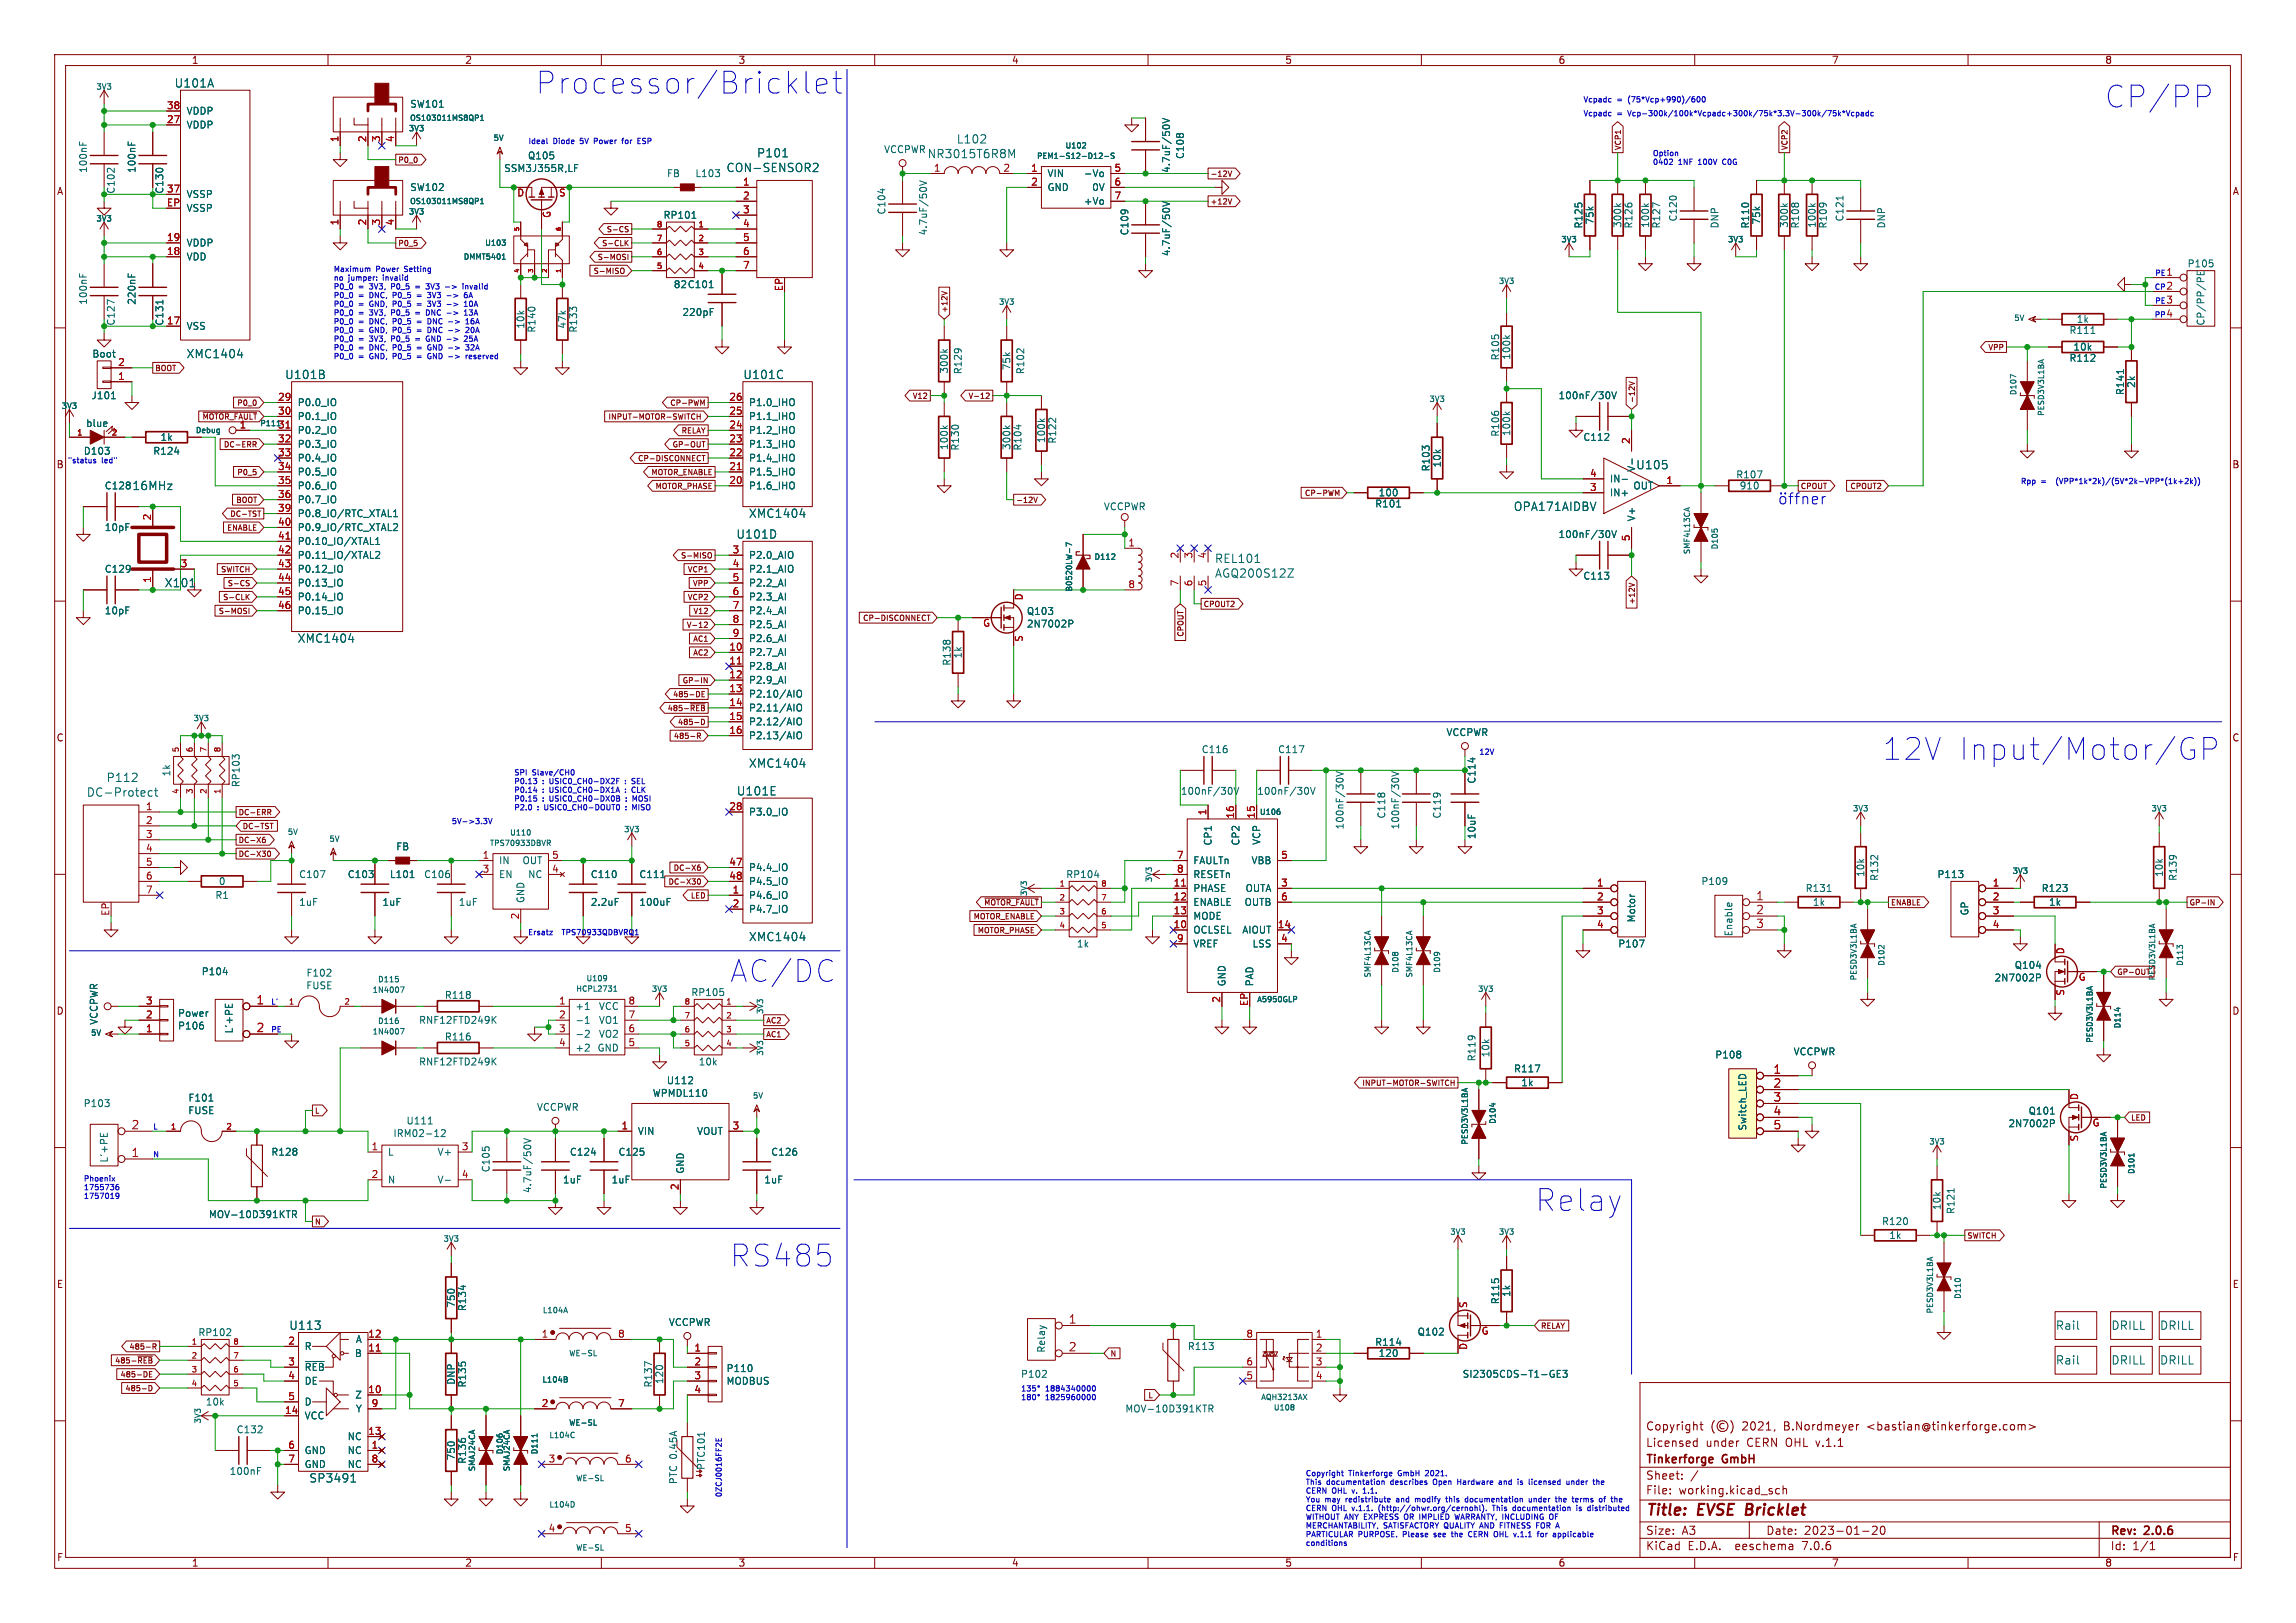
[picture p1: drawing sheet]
<svg xmlns="http://www.w3.org/2000/svg" width="420mm" height="297mm" viewBox="0 0 420 297" stroke-linecap="round" stroke-linejoin="round" font-family="sans-serif">
<defs><g id="words">
<g font-size="5.6" fill="#0000c2">
<text x="97.8" y="17.5">Processor/Bricklet</text>
<text x="384.8" y="20.1">CP/PP</text>
<text x="344.2" y="139.5">12V Input/Motor/GP</text>
<text x="133.3" y="180.1">AC/DC</text>
<text x="280.7" y="222">Relay</text>
<text x="133.3" y="232.2">RS485</text>
</g>
<g font-size="2.8" fill="#840000">
<text x="301" y="277.9">Title:</text>
<text x="310.6" y="277.9">EVSE Bricklet</text>
</g>
<g font-size="2.1" fill="#006464">
<text x="31.9" y="16.2">U101A</text>
<text x="138.4" y="29">P101</text>
<text x="169.6" y="29.2">NR3015T6R8M</text>
<text x="174.9" y="26.5">L102</text>
<text x="132.8" y="31.7">CON-SENSOR2</text>
<text x="34" y="65.8">XMC1404</text>
<text x="52.1" y="69.6">U101B</text>
<text x="135.9" y="69.6">U101C</text>
<text x="24.1" y="89.9">16MHz</text>
<text x="299.2" y="86.1">U105</text>
<text x="136.9" y="95">XMC1404</text>
<text x="276.8" y="93.7">OPA171AIDBV</text>
<text x="134.6" y="98.8">U101D</text>
<text x="30" y="107.7">X101</text>
<text x="222.2" y="103.2">REL101</text>
<text x="222.2" y="105.9">AGQ200S12Z</text>
<text x="54.4" y="117.8">XMC1404</text>
<text x="19.4" y="143.3">P112</text>
<text x="136.9" y="140.7">XMC1404</text>
<text x="15.8" y="146">DC-Protect</text>
<text x="134.7" y="145.8">U101E</text>
<text x="136.9" y="172.4">XMC1404</text>
<text x="52.8" y="243.6">U113</text>
<text x="376" y="243.6">Rail</text>
<text x="386.1" y="243.6">DRILL</text>
<text x="395" y="243.6">DRILL</text>
<text x="376" y="249.9">Rail</text>
<text x="386.1" y="249.9">DRILL</text>
<text x="395" y="249.9">DRILL</text>
<text x="56.5" y="271.5">SP3491</text>
</g>
<g font-size="2.1" fill="#a90000">
<text x="321.1" y="164.8">1</text>
<text x="321.1" y="167.4">2</text>
<text x="321.1" y="169.9">3</text>
<text x="46.8" y="183.9">1</text>
<text x="46.8" y="189">2</text>
<text x="324.3" y="196.6">1</text>
<text x="324.3" y="199.1">2</text>
<text x="324.3" y="201.7">3</text>
<text x="24" y="206.8">2</text>
<text x="324.3" y="204.2">4</text>
<text x="324.3" y="206.8">5</text>
<text x="24" y="211.8">1</text>
<text x="195.4" y="242.3">1</text>
<text x="195.4" y="247.4">2</text>
</g>
<g font-size="2.1" fill="#840000">
<text x="301" y="262">Copyright</text>
<text x="318.7" y="262">2021,</text>
<text x="326.5" y="262">B.Nordmeyer</text>
<text x="341.8" y="262">&lt;bastian@tinkerforge.com&gt;</text>
<text x="301" y="268.2">Tinkerforge</text>
<text x="301" y="265">Licensed</text>
<text x="312" y="265">under</text>
<text x="315.2" y="268.2">GmbH</text>
<text x="319.6" y="265">CERN OHL v.1.1</text>
<text x="301" y="273.7">File:</text>
<text x="301" y="271">Sheet:</text>
<text x="307.1" y="273.7">working.kicad_sch</text>
<text x="301" y="281.1">Size:</text>
<text x="307.6" y="281.1">A3</text>
<text x="323" y="281.1">Date:</text>
<text x="330" y="281.1">2023-01-20</text>
<text x="386" y="281.3">Rev:</text>
<text x="392.4" y="281.3">2.0.6</text>
<text x="301" y="283.9">KiCad</text>
<text x="308.7" y="283.9">E.D.A.</text>
<text x="317.6" y="283.9">eeschema</text>
<text x="330" y="283.9">7.0.6</text>
<text x="386" y="283.9">Id:</text>
<text x="390.1" y="283.9">1/1</text>
</g>
<g font-size="1.8" fill="#840000">
<text x="35" y="11.9">1</text>
<text x="85" y="11.9">2</text>
<text x="135" y="11.9">3</text>
<text x="185" y="11.9">4</text>
<text x="235" y="11.9">5</text>
<text x="285" y="11.9">6</text>
<text x="335" y="11.9">7</text>
<text x="385" y="11.9">8</text>
<text x="10.3" y="35.9">A</text>
<text x="408.3" y="35.9">A</text>
<text x="10.3" y="85.9">B</text>
<text x="408.2" y="85.9">B</text>
<text x="10.3" y="135.9">C</text>
<text x="408.2" y="135.9">C</text>
<text x="10.3" y="185.9">D</text>
<text x="408.2" y="185.9">D</text>
<text x="10.3" y="235.9">E</text>
<text x="408.3" y="235.9">E</text>
<text x="10.3" y="285.9">F</text>
<text x="35" y="286.9">1</text>
<text x="85" y="286.9">2</text>
<text x="135" y="286.9">3</text>
<text x="185" y="286.9">4</text>
<text x="235" y="286.9">5</text>
<text x="285" y="286.9">6</text>
<text x="335" y="286.9">7</text>
<text x="385" y="286.9">8</text>
<text x="408.3" y="285.9">F</text>
</g>
<g font-size="1.8" fill="#a90000">
<text x="30.4" y="22.6">27</text>
<text x="30.4" y="20.1">38</text>
<text x="62" y="26.1" transform="rotate(-90 62 26.1)">1</text>
<text x="67.1" y="26.1" transform="rotate(-90 67.1 26.1)">2</text>
<text x="69.6" y="26.1" transform="rotate(-90 69.6 26.1)">3</text>
<text x="72.1" y="26.1" transform="rotate(-90 72.1 26.1)">4</text>
<text x="30.4" y="35.3">37</text>
<text x="135.8" y="34">1</text>
<text x="170.7" y="31.5">1</text>
<text x="183.4" y="31.5">2</text>
<text x="188.5" y="31.5">1</text>
<text x="188.5" y="34">2</text>
<text x="203.8" y="31.5">5</text>
<text x="203.8" y="34">6</text>
<text x="30.4" y="37.8">EP</text>
<text x="62" y="41.3" transform="rotate(-90 62 41.3)">1</text>
<text x="67.1" y="41.3" transform="rotate(-90 67.1 41.3)">2</text>
<text x="69.6" y="41.3" transform="rotate(-90 69.6 41.3)">3</text>
<text x="72.1" y="41.3" transform="rotate(-90 72.1 41.3)">4</text>
<text x="94.5" y="36.3">D</text>
<text x="101" y="40" transform="rotate(-90 101 40)">G</text>
<text x="102.2" y="36.3">S</text>
<text x="135.8" y="36.6">2</text>
<text x="135.8" y="39.1">3</text>
<text x="135.8" y="41.7">4</text>
<text x="203.8" y="36.6">7</text>
<text x="30.4" y="46.7">18</text>
<text x="30.4" y="44.2">19</text>
<text x="135.8" y="44.2">5</text>
<text x="135.8" y="46.7">6</text>
<text x="135.8" y="49.3">7</text>
<text x="143.3" y="53.4" transform="rotate(-90 143.3 53.4)">EP</text>
<text x="396.2" y="50.5">1</text>
<text x="30.4" y="59.4">17</text>
<text x="396.2" y="55.6">3</text>
<text x="21.5" y="69.6">1</text>
<text x="21.5" y="67.1">2</text>
<text x="50.8" y="73.4">29</text>
<text x="50.8" y="75.9">30</text>
<text x="133.3" y="75.9">25</text>
<text x="133.3" y="73.4">26</text>
<text x="43.7" y="78.5">1</text>
<text x="50.8" y="78.5">31</text>
<text x="50.8" y="81">32</text>
<text x="50.8" y="83.6">33</text>
<text x="133.3" y="83.6">22</text>
<text x="133.3" y="81">23</text>
<text x="133.3" y="78.5">24</text>
<text x="298.2" y="81.4" transform="rotate(-90 298.2 81.4)">2</text>
<text x="50.8" y="86.1">34</text>
<text x="50.8" y="88.6">35</text>
<text x="133.3" y="88.6">20</text>
<text x="133.3" y="86.1">21</text>
<text x="290.8" y="89.9">3</text>
<text x="290.8" y="87.4">4</text>
<text x="304.7" y="88.6">1</text>
<text x="27.7" y="95.3" transform="rotate(-90 27.7 95.3)">2</text>
<text x="50.8" y="91.2">36</text>
<text x="50.8" y="93.7">39</text>
<text x="50.8" y="96.3">40</text>
<text x="50.8" y="98.8">41</text>
<text x="50.8" y="101.3">42</text>
<text x="133.9" y="101.3">3</text>
<text x="206.3" y="100.1">1</text>
<text x="298.2" y="99.1" transform="rotate(-90 298.2 99.1)">5</text>
<text x="27.7" y="106.8" transform="rotate(-90 27.7 106.8)">1</text>
<text x="32.9" y="103.9">3</text>
<text x="50.8" y="103.9">43</text>
<text x="50.8" y="106.4">44</text>
<text x="133.9" y="103.9">4</text>
<text x="133.9" y="106.4">5</text>
<text x="206.3" y="107.7">8</text>
<text x="215.6" y="107.4" transform="rotate(-90 215.6 107.4)">7</text>
<text x="215.6" y="102.3" transform="rotate(-90 215.6 102.3)">2</text>
<text x="218.2" y="107.4" transform="rotate(-90 218.2 107.4)">6</text>
<text x="218.2" y="102.3" transform="rotate(-90 218.2 102.3)">3</text>
<text x="220.7" y="107.4" transform="rotate(-90 220.7 107.4)">5</text>
<text x="220.7" y="102.3" transform="rotate(-90 220.7 102.3)">4</text>
<text x="50.8" y="109">45</text>
<text x="50.8" y="111.5">46</text>
<text x="133.9" y="109">6</text>
<text x="133.9" y="111.5">7</text>
<text x="187.4" y="110" transform="rotate(-90 187.4 110)">D</text>
<text x="133.3" y="119.1">10</text>
<text x="133.9" y="114">8</text>
<text x="133.9" y="116.6">9</text>
<text x="179.7" y="115">G</text>
<text x="187.4" y="117.5" transform="rotate(-90 187.4 117.5)">S</text>
<text x="133.3" y="121.7">11</text>
<text x="133.3" y="124.2">12</text>
<text x="133.3" y="126.7">13</text>
<text x="133.3" y="129.3">14</text>
<text x="133.3" y="131.8">15</text>
<text x="133.3" y="134.4">16</text>
<text x="26.6" y="148.3">1</text>
<text x="133.3" y="148.3">28</text>
<text x="220.7" y="149.3" transform="rotate(-90 220.7 149.3)">1</text>
<text x="225.8" y="149.9" transform="rotate(-90 225.8 149.9)">16</text>
<text x="229.6" y="149.9" transform="rotate(-90 229.6 149.9)">15</text>
<text x="26.6" y="150.9">2</text>
<text x="26.6" y="153.4">3</text>
<text x="26.6" y="156">4</text>
<text x="26.6" y="158.5">5</text>
<text x="26.6" y="161">6</text>
<text x="88.2" y="157.2">1</text>
<text x="88.2" y="159.8">3</text>
<text x="100.9" y="159.8">4</text>
<text x="100.9" y="157.2">5</text>
<text x="133.3" y="158.5">47</text>
<text x="133.3" y="161">48</text>
<text x="215.2" y="157.2">7</text>
<text x="215.2" y="159.8">8</text>
<text x="234.2" y="157.2">5</text>
<text x="20.1" y="167.7" transform="rotate(-90 20.1 167.7)">EP</text>
<text x="26.6" y="163.6">7</text>
<text x="133.9" y="163.6">1</text>
<text x="133.9" y="166.1">2</text>
<text x="214.6" y="162.3">11</text>
<text x="214.6" y="164.8">12</text>
<text x="214.6" y="167.4">13</text>
<text x="234.2" y="162.3">3</text>
<text x="234.2" y="164.8">6</text>
<text x="292" y="162.3">1</text>
<text x="292" y="164.8">2</text>
<text x="292" y="167.4">3</text>
<text x="364.4" y="162.3">1</text>
<text x="364.4" y="164.8">2</text>
<text x="364.4" y="167.4">3</text>
<text x="95" y="168.3" transform="rotate(-90 95 168.3)">2</text>
<text x="214.6" y="169.9">10</text>
<text x="215.2" y="172.5">9</text>
<text x="233.6" y="169.9">14</text>
<text x="234.2" y="172.5">4</text>
<text x="292" y="169.9">4</text>
<text x="364.4" y="169.9">4</text>
<text x="377.9" y="174.7" transform="rotate(-90 377.9 174.7)">D</text>
<text x="380.1" y="179.8">G</text>
<text x="26.6" y="183.9">3</text>
<text x="102.2" y="183.9">1</text>
<text x="114.9" y="183.9">8</text>
<text x="223.3" y="183.6" transform="rotate(-90 223.3 183.6)">2</text>
<text x="228.3" y="184.2" transform="rotate(-90 228.3 184.2)">EP</text>
<text x="377.9" y="182.3" transform="rotate(-90 377.9 182.3)">S</text>
<text x="26.6" y="189">1</text>
<text x="26.6" y="186.4">2</text>
<text x="102.2" y="186.4">2</text>
<text x="102.2" y="189">3</text>
<text x="102.2" y="191.5">4</text>
<text x="114.9" y="191.5">5</text>
<text x="114.9" y="189">6</text>
<text x="114.9" y="186.4">7</text>
<text x="380.4" y="201.4" transform="rotate(-90 380.4 201.4)">D</text>
<text x="113.6" y="206.8">1</text>
<text x="133.9" y="206.8">3</text>
<text x="380.4" y="209" transform="rotate(-90 380.4 209)">S</text>
<text x="382.7" y="206.5">G</text>
<text x="67.9" y="210.6">1</text>
<text x="67.9" y="215.6">2</text>
<text x="84.4" y="210.6">3</text>
<text x="84.4" y="215.6">4</text>
<text x="124.2" y="217.9" transform="rotate(-90 124.2 217.9)">2</text>
<text x="268.7" y="239.5" transform="rotate(-90 268.7 239.5)">S</text>
<text x="67.3" y="244.9">12</text>
<text x="99" y="244.9">1</text>
<text x="113" y="244.9">8</text>
<text x="227.9" y="244.9">8</text>
<text x="240.6" y="244.9">1</text>
<text x="270.9" y="244.6">G</text>
<text x="52.6" y="246.1">2</text>
<text x="52.6" y="249.9">3</text>
<text x="67.3" y="247.4">11</text>
<text x="126.9" y="247.4">1</text>
<text x="126.9" y="249.9">2</text>
<text x="227.9" y="249.9">6</text>
<text x="240.6" y="247.4">2</text>
<text x="240.6" y="249.9">3</text>
<text x="268.7" y="247.1" transform="rotate(-90 268.7 247.1)">D</text>
<text x="52.6" y="252.5">4</text>
<text x="52.6" y="256.3">5</text>
<text x="67.3" y="255">10</text>
<text x="67.9" y="257.6">9</text>
<text x="99" y="257.6">2</text>
<text x="113" y="257.6">7</text>
<text x="126.9" y="252.5">3</text>
<text x="126.9" y="255">4</text>
<text x="227.9" y="252.5">5</text>
<text x="240.6" y="252.5">4</text>
<text x="52" y="258.8">14</text>
<text x="67.3" y="262.6">13</text>
<text x="52.6" y="265.2">6</text>
<text x="52.6" y="267.7">7</text>
<text x="67.9" y="265.2">1</text>
<text x="67.9" y="267.7">8</text>
<text x="100.3" y="267.7">3</text>
<text x="114.2" y="267.7">6</text>
<text x="100.3" y="280.4">4</text>
<text x="114.2" y="280.4">5</text>
</g>
<g font-size="1.8" fill="#006464">
<text x="34" y="23.7">VDDP</text>
<text x="34" y="21.2">VDDP</text>
<text x="74.9" y="19.9">SW101</text>
<text x="96.5" y="29.4">Q105</text>
<text x="161.6" y="28.2">VCCPWR</text>
<text x="216.8" y="29.2" transform="rotate(-90 216.8 29.2)">C108</text>
<text x="16.1" y="31.7" transform="rotate(-90 16.1 31.7)">100nF</text>
<text x="21.2" y="35.5" transform="rotate(-90 21.2 35.5)">C102</text>
<text x="25" y="31.7" transform="rotate(-90 25 31.7)">100nF</text>
<text x="30.1" y="35.5" transform="rotate(-90 30.1 35.5)">C130</text>
<text x="74.9" y="35.2">SW102</text>
<text x="92.1" y="31.7">SSM3J355R,LF</text>
<text x="121.9" y="32.6">FB</text>
<text x="127.1" y="32.6">L103</text>
<text x="191.5" y="32.6">VIN</text>
<text x="191.5" y="35.2">GND</text>
<text x="198.2" y="32.6">-Vo</text>
<text x="199.7" y="35.2">0V</text>
<text x="214.2" y="31.7" transform="rotate(-90 214.2 31.7)">4.7uF/50V</text>
<text x="34" y="36.4">VSSP</text>
<text x="34" y="39">VSSP</text>
<text x="121.3" y="40.2">RP101</text>
<text x="162.2" y="39.4" transform="rotate(-90 162.2 39.4)">C104</text>
<text x="198.2" y="37.7">+Vo</text>
<text x="289.7" y="41.9" transform="rotate(-90 289.7 41.9)">R125</text>
<text x="291.7" y="41.2" transform="rotate(-90 291.7 41.2)">75k</text>
<text x="296.8" y="41.8" transform="rotate(-90 296.8 41.8)">300k</text>
<text x="298.8" y="41.9" transform="rotate(-90 298.8 41.9)">R126</text>
<text x="301.9" y="41.8" transform="rotate(-90 301.9 41.8)">100k</text>
<text x="303.9" y="41.9" transform="rotate(-90 303.9 41.9)">R127</text>
<text x="306.9" y="40.6" transform="rotate(-90 306.9 40.6)">C120</text>
<text x="314.6" y="41.9" transform="rotate(-90 314.6 41.9)">DNP</text>
<text x="320.1" y="41.9" transform="rotate(-90 320.1 41.9)">R110</text>
<text x="322.2" y="41.2" transform="rotate(-90 322.2 41.2)">75k</text>
<text x="327.3" y="41.8" transform="rotate(-90 327.3 41.8)">300k</text>
<text x="329.3" y="41.9" transform="rotate(-90 329.3 41.9)">R108</text>
<text x="332.3" y="41.8" transform="rotate(-90 332.3 41.8)">100k</text>
<text x="334.4" y="41.9" transform="rotate(-90 334.4 41.9)">R109</text>
<text x="337.4" y="40.6" transform="rotate(-90 337.4 40.6)">C121</text>
<text x="345" y="41.9" transform="rotate(-90 345 41.9)">DNP</text>
<text x="34" y="47.9">VDD</text>
<text x="34" y="45.3">VDDP</text>
<text x="169.8" y="43.2" transform="rotate(-90 169.8 43.2)">4.7uF/50V</text>
<text x="206.6" y="43.2" transform="rotate(-90 206.6 43.2)">C109</text>
<text x="214.2" y="47" transform="rotate(-90 214.2 47)">4.7uF/50V</text>
<text x="123.1" y="52.9">82 C101</text>
<text x="400.1" y="49.1">P105</text>
<text x="16.1" y="55.9" transform="rotate(-90 16.1 55.9)">100nF</text>
<text x="21.2" y="59.7" transform="rotate(-90 21.2 59.7)">C127</text>
<text x="25" y="55.9" transform="rotate(-90 25 55.9)">220nF</text>
<text x="30.1" y="59.7" transform="rotate(-90 30.1 59.7)">C131</text>
<text x="124.7" y="58">220pF</text>
<text x="379.8" y="59.3">1k</text>
<text x="403.5" y="59.7" transform="rotate(-90 403.5 59.7)">CP/PP/PE</text>
<text x="16.8" y="65.6">Boot</text>
<text x="34" y="60.6">VSS</text>
<text x="96.1" y="60.2" transform="rotate(-90 96.1 60.2)">10k</text>
<text x="98.1" y="61" transform="rotate(-90 98.1 61)">R140</text>
<text x="103.7" y="60.2" transform="rotate(-90 103.7 60.2)">47k</text>
<text x="105.8" y="61" transform="rotate(-90 105.8 61)">R133</text>
<text x="276.5" y="65.9" transform="rotate(-90 276.5 65.9)">100k</text>
<text x="378.4" y="61.3">R111</text>
<text x="379.2" y="64.4">10k</text>
<text x="173.6" y="68.5" transform="rotate(-90 173.6 68.5)">300k</text>
<text x="176.1" y="68.6" transform="rotate(-90 176.1 68.6)">R129</text>
<text x="185" y="67.9" transform="rotate(-90 185 67.9)">75k</text>
<text x="187.6" y="68.6" transform="rotate(-90 187.6 68.6)">R102</text>
<text x="274.4" y="66.1" transform="rotate(-90 274.4 66.1)">R105</text>
<text x="378.4" y="66.4">R112</text>
<text x="390.8" y="71.1" transform="rotate(-90 390.8 71.1)">2k</text>
<text x="16.7" y="73.3">J101</text>
<text x="54.4" y="74.5">P0.0_IO</text>
<text x="54.4" y="77.1">P0.1_IO</text>
<text x="136.9" y="77.1">P1.1_IHO</text>
<text x="136.9" y="74.5">P1.0_IHO</text>
<text x="285" y="73.3">100nF/30V</text>
<text x="388.7" y="72.4" transform="rotate(-90 388.7 72.4)">R141</text>
<text x="15.2" y="83.4">D103</text>
<text x="15.7" y="78.3">blue</text>
<text x="27.9" y="83.4">R124</text>
<text x="29.3" y="80.9">1k</text>
<text x="54.4" y="79.6">P0.2_IO</text>
<text x="54.4" y="82.1">P0.3_IO</text>
<text x="136.9" y="82.1">P1.3_IHO</text>
<text x="136.9" y="79.6">P1.2_IHO</text>
<text x="173.6" y="82.4" transform="rotate(-90 173.6 82.4)">100k</text>
<text x="175.6" y="82.6" transform="rotate(-90 175.6 82.6)">R130</text>
<text x="185" y="82.4" transform="rotate(-90 185 82.4)">300k</text>
<text x="187" y="82.6" transform="rotate(-90 187 82.6)">R104</text>
<text x="191.4" y="81.2" transform="rotate(-90 191.4 81.2)">100k</text>
<text x="193.4" y="81.3" transform="rotate(-90 193.4 81.3)">R122</text>
<text x="274.4" y="80" transform="rotate(-90 274.4 80)">R106</text>
<text x="276.5" y="79.9" transform="rotate(-90 276.5 79.9)">100k</text>
<text x="289.5" y="80.9">C112</text>
<text x="19.1" y="89.8">C128</text>
<text x="54.4" y="84.7">P0.4_IO</text>
<text x="54.4" y="87.2">P0.5_IO</text>
<text x="54.4" y="89.8">P0.6_IO</text>
<text x="136.9" y="89.8">P1.6_IHO</text>
<text x="136.9" y="87.2">P1.5_IHO</text>
<text x="136.9" y="84.7">P1.4_IHO</text>
<text x="261.7" y="86.4" transform="rotate(-90 261.7 86.4)">R103</text>
<text x="263.8" y="85.6" transform="rotate(-90 263.8 85.6)">10k</text>
<text x="294.4" y="88.5">IN-</text>
<text x="298.7" y="89.8">OUT</text>
<text x="299.3" y="86.4" transform="rotate(-90 299.3 86.4)">V-</text>
<text x="317.5" y="87.7">R107</text>
<text x="318.1" y="89.8">910</text>
<text x="54.4" y="92.3">P0.7_IO</text>
<text x="54.4" y="94.8">P0.8_IO/RTC_XTAL1</text>
<text x="201.8" y="93.6">VCCPWR</text>
<text x="251.4" y="93.1">R101</text>
<text x="252.1" y="91">100</text>
<text x="294.4" y="91">IN+</text>
<text x="299.3" y="95.5" transform="rotate(-90 299.3 95.5)">V+</text>
<text x="19.1" y="97.4">10pF</text>
<text x="54.4" y="97.4">P0.9_IO/RTC_XTAL2</text>
<text x="54.4" y="99.9">P0.10_IO/XTAL1</text>
<text x="285" y="98.7">100nF/30V</text>
<text x="19.1" y="105">C129</text>
<text x="54.4" y="102.5">P0.11_IO/XTAL2</text>
<text x="54.4" y="105">P0.12_IO</text>
<text x="54.4" y="107.5">P0.13_IO</text>
<text x="136.9" y="102.5">P2.0_AIO</text>
<text x="136.9" y="105">P2.1_AIO</text>
<text x="136.9" y="107.5">P2.2_AI</text>
<text x="289.5" y="106.3">C113</text>
<text x="19.1" y="112.6">10pF</text>
<text x="54.4" y="110.1">P0.14_IO</text>
<text x="54.4" y="112.6">P0.15_IO</text>
<text x="136.9" y="110.1">P2.3_AI</text>
<text x="136.9" y="112.6">P2.4_AI</text>
<text x="187.7" y="112.7">Q103</text>
<text x="136.9" y="115.2">P2.5_AI</text>
<text x="136.9" y="117.7">P2.6_AI</text>
<text x="187.7" y="115">2N7002P</text>
<text x="136.9" y="120.2">P2.7_AI</text>
<text x="136.9" y="122.8">P2.8_AI</text>
<text x="136.9" y="125.3">P2.9_AI</text>
<text x="174.1" y="121.9" transform="rotate(-90 174.1 121.9)">R138</text>
<text x="176.1" y="120.6" transform="rotate(-90 176.1 120.6)">1k</text>
<text x="136.9" y="127.9">P2.10/AIO</text>
<text x="136.9" y="130.4">P2.11/AIO</text>
<text x="136.9" y="132.9">P2.12/AIO</text>
<text x="136.9" y="135.5">P2.13/AIO</text>
<text x="264.5" y="134.9">VCCPWR</text>
<text x="31.3" y="142.2" transform="rotate(-90 31.3 142.2)">1k</text>
<text x="219.7" y="138">C116</text>
<text x="233.7" y="138">C117</text>
<text x="270.1" y="143.5" transform="rotate(-90 270.1 143.5)">C114</text>
<text x="44" y="144.2" transform="rotate(-90 44 144.2)">RP103</text>
<text x="136.9" y="149.5">P3.0_IO</text>
<text x="215.9" y="145.6">100nF/30V</text>
<text x="229.9" y="145.6">100nF/30V</text>
<text x="253.6" y="149.9" transform="rotate(-90 253.6 149.9)">C118</text>
<text x="263.8" y="149.9" transform="rotate(-90 263.8 149.9)">C119</text>
<text x="72.4" y="155.8">FB</text>
<text x="221.8" y="154.8" transform="rotate(-90 221.8 154.8)">CP1</text>
<text x="226.9" y="154.8" transform="rotate(-90 226.9 154.8)">CP2</text>
<text x="230.7" y="154.7" transform="rotate(-90 230.7 154.7)">VCP</text>
<text x="246" y="151.9" transform="rotate(-90 246 151.9)">100nF/30V</text>
<text x="256.1" y="151.9" transform="rotate(-90 256.1 151.9)">100nF/30V</text>
<text x="270.1" y="153.7" transform="rotate(-90 270.1 153.7)">10uF</text>
<text x="54.6" y="160.9">C107</text>
<text x="63.5" y="160.9">C103</text>
<text x="71.2" y="160.9">L101</text>
<text x="77.5" y="160.9">C106</text>
<text x="91.2" y="158.3">IN</text>
<text x="91.2" y="160.9">EN</text>
<text x="95.5" y="158.3">OUT</text>
<text x="96.5" y="160.9">NC</text>
<text x="108" y="160.9">C110</text>
<text x="116.8" y="160.9">C111</text>
<text x="136.9" y="159.6">P4.4_IO</text>
<text x="194.9" y="160.9">RP104</text>
<text x="218.2" y="158.3">FAULTn</text>
<text x="218.2" y="160.9">RESETn</text>
<text x="228.8" y="158.3">VBB</text>
<text x="341.2" y="160.6" transform="rotate(-90 341.2 160.6)">10k</text>
<text x="343.8" y="161.3" transform="rotate(-90 343.8 161.3)">R132</text>
<text x="354.3" y="160.9">P113</text>
<text x="395.8" y="160.6" transform="rotate(-90 395.8 160.6)">10k</text>
<text x="398.4" y="161.3" transform="rotate(-90 398.4 161.3)">R139</text>
<text x="39.3" y="164.7">R1</text>
<text x="39.9" y="162.2">0</text>
<text x="54.6" y="166">1uF</text>
<text x="69.9" y="166">1uF</text>
<text x="83.8" y="166">1uF</text>
<text x="96.1" y="165.4" transform="rotate(-90 96.1 165.4)">GND</text>
<text x="108" y="166">2.2uF</text>
<text x="116.8" y="166">100uF</text>
<text x="136.9" y="164.7">P4.6_IO</text>
<text x="136.9" y="167.2">P4.7_IO</text>
<text x="136.9" y="162.2">P4.5_IO</text>
<text x="218.2" y="163.4">PHASE</text>
<text x="218.2" y="166">ENABLE</text>
<text x="227.6" y="166">OUTB</text>
<text x="227.7" y="163.4">OUTA</text>
<text x="311.1" y="162.2">P109</text>
<text x="330.2" y="163.4">R131</text>
<text x="331.5" y="166">1k</text>
<text x="360.3" y="167.6" transform="rotate(-90 360.3 167.6)">GP</text>
<text x="373.4" y="163.4">R123</text>
<text x="374.7" y="166">1k</text>
<text x="196.9" y="173.6">1k</text>
<text x="218.2" y="171">OCLSEL</text>
<text x="218.2" y="168.5">MODE</text>
<text x="218.2" y="173.6">VREF</text>
<text x="227.1" y="171">AIOUT</text>
<text x="229" y="173.6">LSS</text>
<text x="295.9" y="173.6">P107</text>
<text x="299.3" y="168.9" transform="rotate(-90 299.3 168.9)">Motor</text>
<text x="317.1" y="171.4" transform="rotate(-90 317.1 171.4)">Enable</text>
<text x="36.8" y="178.7">P104</text>
<text x="56" y="178.9">F102</text>
<text x="364.7" y="179.8">2N7002P</text>
<text x="368.4" y="177.5">Q104</text>
<text x="55.9" y="181.2">FUSE</text>
<text x="81.3" y="183">R118</text>
<text x="105.2" y="185">+1</text>
<text x="109.5" y="185">VCC</text>
<text x="126.4" y="182.5">RP105</text>
<text x="224.4" y="180.6" transform="rotate(-90 224.4 180.6)">GND</text>
<text x="229.5" y="180.6" transform="rotate(-90 229.5 180.6)">PAD</text>
<text x="18.1" y="187.6" transform="rotate(-90 18.1 187.6)">VCCPWR</text>
<text x="32.5" y="188.6">P106</text>
<text x="32.5" y="186.3">Power</text>
<text x="42.8" y="189.2" transform="rotate(-90 42.8 189.2)">L'+PE</text>
<text x="76.6" y="187.6">RNF12FTD249K</text>
<text x="81.3" y="190.6">R116</text>
<text x="105.2" y="190.1">-2</text>
<text x="109.5" y="190.1">VO2</text>
<text x="109.5" y="187.6">VO1</text>
<text x="76.6" y="195.2">RNF12FTD249K</text>
<text x="105.2" y="192.6">+2</text>
<text x="109.2" y="192.6">GND</text>
<text x="127.7" y="195.2">10k</text>
<text x="270.1" y="194.3" transform="rotate(-90 270.1 194.3)">R119</text>
<text x="272.6" y="193.6" transform="rotate(-90 272.6 193.6)">10k</text>
<text x="276.8" y="196.4">R117</text>
<text x="313.7" y="193.9">P108</text>
<text x="328" y="193.3">VCCPWR</text>
<text x="15.2" y="202.8">P103</text>
<text x="34.4" y="201.8">F101</text>
<text x="98.1" y="203.5">VCCPWR</text>
<text x="119.3" y="200.9">WPMDL110</text>
<text x="121.9" y="198.6">U112</text>
<text x="278.2" y="199">1k</text>
<text x="34.3" y="204.1">FUSE</text>
<text x="71.9" y="208.3">IRM02-12</text>
<text x="74.3" y="206">U111</text>
<text x="116.6" y="207.9">VIN</text>
<text x="127.4" y="207.9">VOUT</text>
<text x="319.6" y="207" transform="rotate(-90 319.6 207)">Switch_LED</text>
<text x="367.3" y="206.5">2N7002P</text>
<text x="371" y="204.2">Q101</text>
<text x="19.9" y="212.8" transform="rotate(-90 19.9 212.8)">L'+PE</text>
<text x="49.5" y="211.7">R128</text>
<text x="70.9" y="211.7">L</text>
<text x="79.9" y="211.7">V+</text>
<text x="89.8" y="214.6" transform="rotate(-90 89.8 214.6)">C105</text>
<text x="104.1" y="211.7">C124</text>
<text x="113" y="211.7">C125</text>
<text x="125.3" y="214.9" transform="rotate(-90 125.3 214.9)">GND</text>
<text x="141" y="211.7">C126</text>
<text x="70.9" y="216.8">N</text>
<text x="79.9" y="216.8">V-</text>
<text x="97.4" y="218.4" transform="rotate(-90 97.4 218.4)">4.7uF/50V</text>
<text x="102.9" y="216.8">1uF</text>
<text x="111.8" y="216.8">1uF</text>
<text x="139.7" y="216.8">1uF</text>
<text x="355.2" y="221.5" transform="rotate(-90 355.2 221.5)">10k</text>
<text x="38.1" y="223.1">MOV-10D391KTR</text>
<text x="344.2" y="224.4">R120</text>
<text x="345.5" y="226.9">1k</text>
<text x="357.7" y="222.3" transform="rotate(-90 357.7 222.3)">R121</text>
<text x="83.4" y="239.4" transform="rotate(-90 83.4 239.4)">750</text>
<text x="274.4" y="238.8" transform="rotate(-90 274.4 238.8)">R115</text>
<text x="276.5" y="237.4" transform="rotate(-90 276.5 237.4)">1k</text>
<text x="36.2" y="244.7">RP102</text>
<text x="65" y="246">A</text>
<text x="85.4" y="240" transform="rotate(-90 85.4 240)">R134</text>
<text x="122.3" y="242.8">VCCPWR</text>
<text x="259.2" y="244.6">Q102</text>
<text x="55.6" y="247.2">R</text>
<text x="55.6" y="251.1">~{REB}</text>
<text x="64.8" y="248.5">B</text>
<text x="132.8" y="251.3">P110</text>
<text x="191.4" y="247.6" transform="rotate(-90 191.4 247.6)">Relay</text>
<text x="217.2" y="247.2">R113</text>
<text x="251.4" y="246.5">R114</text>
<text x="252.1" y="248.5">120</text>
<text x="37.5" y="257.4">10k</text>
<text x="55.6" y="253.6">DE</text>
<text x="55.6" y="257.4">D</text>
<text x="64.9" y="256.1">Z</text>
<text x="83.4" y="253.5" transform="rotate(-90 83.4 253.5)">DNP</text>
<text x="85.4" y="254" transform="rotate(-90 85.4 254)">R135</text>
<text x="119.5" y="254" transform="rotate(-90 119.5 254)">R137</text>
<text x="121.5" y="253.4" transform="rotate(-90 121.5 253.4)">120</text>
<text x="132.8" y="253.6">MODBUS</text>
<text x="186.7" y="252.3">P102</text>
<text x="267.5" y="252.3">SI2305CDS-T1-GE3</text>
<text x="43.2" y="262.5">C132</text>
<text x="55.6" y="259.9">VCC</text>
<text x="63.5" y="263.8">NC</text>
<text x="65" y="258.7">Y</text>
<text x="205.7" y="258.7">MOV-10D391KTR</text>
<text x="55.6" y="266.3">GND</text>
<text x="55.6" y="268.8">GND</text>
<text x="63.5" y="266.3">NC</text>
<text x="63.5" y="268.8">NC</text>
<text x="83.4" y="267.3" transform="rotate(-90 83.4 267.3)">750</text>
<text x="85.4" y="268" transform="rotate(-90 85.4 268)">R136</text>
<text x="129.1" y="269.1" transform="rotate(-90 129.1 269.1)">PTC101</text>
<text x="41.9" y="270.1">100nF</text>
<text x="124.1" y="271.7" transform="rotate(-90 124.1 271.7)">PTC 0.45A</text>
</g>
<g font-size="1.8" fill="#0000c2">
<text x="396.2" y="53.1">2</text>
<text x="396.2" y="58.2">4</text>
</g>
<g font-size="1.4" fill="#006464">
<text x="17.5" y="16.6">3V3</text>
<text x="74.9" y="22.3">OS103011MS8QP1</text>
<text x="74.7" y="24.2">3V3</text>
<text x="90.2" y="26">5V</text>
<text x="189.6" y="29.3">PEM1-S12-D12-S</text>
<text x="194.8" y="27.4">U102</text>
<text x="17.5" y="40.7">3V3</text>
<text x="74.7" y="39.5">3V3</text>
<text x="74.9" y="37.6">OS103011MS8QP1</text>
<text x="84.7" y="47.7">DMMT5401</text>
<text x="88.6" y="45.2">U103</text>
<text x="285.5" y="44.6">3V3</text>
<text x="316" y="44.6">3V3</text>
<text x="274.1" y="52.2">3V3</text>
<text x="182.6" y="56">3V3</text>
<text x="368.3" y="58.9">5V</text>
<text x="11.2" y="75">3V3</text>
<text x="261.4" y="73.8">3V3</text>
<text x="369" y="72.4" transform="rotate(-90 369 72.4)">D107</text>
<text x="35.7" y="79.5">Debug</text>
<text x="47.5" y="78.2">P111</text>
<text x="309.3" y="101.5" transform="rotate(-90 309.3 101.5)">SMF4L13CA</text>
<text x="314.4" y="100.7" transform="rotate(-90 314.4 100.7)">D105</text>
<text x="200.1" y="102.6">D112</text>
<text x="196.3" y="108.4" transform="rotate(-90 196.3 108.4)">B0520LW-7</text>
<text x="35.3" y="132.2">3V3</text>
<text x="230.3" y="149.3">U106</text>
<text x="338.8" y="148.7">3V3</text>
<text x="393.4" y="148.7">3V3</text>
<text x="52.5" y="153">5V</text>
<text x="60.1" y="154.3">5V</text>
<text x="89.5" y="155">TPS70933DBVR</text>
<text x="93.2" y="153.1">U110</text>
<text x="114" y="152.5">3V3</text>
<text x="210.9" y="161.6" transform="rotate(-90 210.9 161.6)">3V3</text>
<text x="368" y="160.1">3V3</text>
<text x="188.1" y="164.1" transform="rotate(-90 188.1 164.1)">3V3</text>
<text x="69" y="180">D115</text>
<text x="107.2" y="179.8">U109</text>
<text x="250.9" y="179" transform="rotate(-90 250.9 179)">SMF4L13CA</text>
<text x="256" y="178.1" transform="rotate(-90 256 178.1)">D108</text>
<text x="258.5" y="179" transform="rotate(-90 258.5 179)">SMF4L13CA</text>
<text x="263.6" y="178.1" transform="rotate(-90 263.6 178.1)">D109</text>
<text x="344.9" y="176.9" transform="rotate(-90 344.9 176.9)">D102</text>
<text x="399.5" y="176.9" transform="rotate(-90 399.5 176.9)">D113</text>
<text x="68" y="181.9">1N4007</text>
<text x="105.3" y="181.7">HCPL2731</text>
<text x="119.1" y="181.7">3V3</text>
<text x="139.8" y="185.7" transform="rotate(-90 139.8 185.7)">3V3</text>
<text x="229.8" y="183.6">A5950GLP</text>
<text x="270.3" y="181.7">3V3</text>
<text x="16.5" y="189.7">5V</text>
<text x="68" y="189.5">1N4007</text>
<text x="69" y="187.6">D116</text>
<text x="388.1" y="188.3" transform="rotate(-90 388.1 188.3)">D114</text>
<text x="139.8" y="193.3" transform="rotate(-90 139.8 193.3)">3V3</text>
<text x="137.6" y="201.2">5V</text>
<text x="273.8" y="205.8" transform="rotate(-90 273.8 205.8)">D104</text>
<text x="352.8" y="209.7">3V3</text>
<text x="390.6" y="215" transform="rotate(-90 390.6 215)">D101</text>
<text x="81" y="227.4">3V3</text>
<text x="265.2" y="226.2">3V3</text>
<text x="274.1" y="226.2">3V3</text>
<text x="358.9" y="237.8" transform="rotate(-90 358.9 237.8)">D110</text>
<text x="99.2" y="240.5">L104A</text>
<text x="104" y="248.4">WE-SL</text>
<text x="99.1" y="253.2">L104B</text>
<text x="230.6" y="256.4">AQH3213AX</text>
<text x="36.9" y="260.6" transform="rotate(-90 36.9 260.6)">3V3</text>
<text x="100.4" y="263.4">L104C</text>
<text x="104" y="261.1">WE-SL</text>
<text x="232.9" y="258.3">U108</text>
<text x="87.1" y="269.4" transform="rotate(-90 87.1 269.4)">SMAJ24CA</text>
<text x="92.2" y="266.2" transform="rotate(-90 92.2 266.2)">D106</text>
<text x="93.4" y="269.4" transform="rotate(-90 93.4 269.4)">SMAJ24CA</text>
<text x="98.5" y="266.2" transform="rotate(-90 98.5 266.2)">D111</text>
<text x="105.3" y="271.2">WE-SL</text>
<text x="100.4" y="276.1">L104D</text>
<text x="105.3" y="283.9">WE-SL</text>
</g>
<g font-size="1.4" fill="#0000c2">
<text x="289.6" y="18.8">Vcpadc</text>
<text x="289.6" y="21.3">Vcpadc</text>
<text x="295.8" y="18.8">=</text>
<text x="295.8" y="21.3">=</text>
<text x="298.1" y="18.8">(75*Vcp+990)/600</text>
<text x="298.1" y="21.3">Vcp-300k/100k*Vcpadc+300k/75k*3.3V-300k/75k*Vcpadc</text>
<text x="96.5" y="26.4">Ideal</text>
<text x="101.2" y="26.4">Diode</text>
<text x="106.3" y="26.4">5V</text>
<text x="109.1" y="26.4">Power</text>
<text x="114.5" y="26.4">for</text>
<text x="117.6" y="26.4">ESP</text>
<text x="302.3" y="28.6">Option</text>
<text x="302.3" y="30.2">0402</text>
<text x="307" y="30.2">1NF</text>
<text x="310.9" y="30.2">100V</text>
<text x="315.6" y="30.2">C0G</text>
<text x="61" y="49.8">Maximum</text>
<text x="61" y="51.4">no</text>
<text x="61" y="53">P0_0</text>
<text x="63.8" y="51.4">jumper:</text>
<text x="65.6" y="53">=</text>
<text x="67.8" y="53">3V3,</text>
<text x="68.8" y="49.8">Power</text>
<text x="70.3" y="51.4">invalid</text>
<text x="72.1" y="53">P0_5</text>
<text x="74.2" y="49.8">Setting</text>
<text x="76.7" y="53">=</text>
<text x="79" y="53">3V3</text>
<text x="82.7" y="53">-&gt;</text>
<text x="86.2" y="53">invalid</text>
<text x="394" y="53.1">CP</text>
<text x="394.1" y="50.6">PE</text>
<text x="61" y="54.6">P0_0</text>
<text x="61" y="56.2">P0_0</text>
<text x="61" y="57.8">P0_0</text>
<text x="61" y="59.4">P0_0</text>
<text x="65.6" y="54.6">=</text>
<text x="65.6" y="56.2">=</text>
<text x="65.6" y="57.8">=</text>
<text x="65.6" y="59.4">=</text>
<text x="67.8" y="54.6">DNC,</text>
<text x="67.8" y="56.2">GND,</text>
<text x="67.8" y="57.8">3V3,</text>
<text x="67.8" y="59.4">DNC,</text>
<text x="72.1" y="57.8">P0_5</text>
<text x="72.4" y="54.6">P0_5</text>
<text x="72.4" y="56.2">P0_5</text>
<text x="72.4" y="59.4">P0_5</text>
<text x="77" y="54.6">=</text>
<text x="77" y="56.2">=</text>
<text x="79" y="57.8">DNC</text>
<text x="79.2" y="54.6">3V3</text>
<text x="79.2" y="56.2">3V3</text>
<text x="79.2" y="59.4">DNC</text>
<text x="83" y="54.6">-&gt;</text>
<text x="83" y="56.2">-&gt;</text>
<text x="83" y="57.8">-&gt;</text>
<text x="83.3" y="59.4">-&gt;</text>
<text x="86.5" y="54.6">6A</text>
<text x="86.5" y="56.2">10A</text>
<text x="86.5" y="57.8">13A</text>
<text x="86.7" y="59.4">16A</text>
<text x="394" y="58.2">PP</text>
<text x="394.1" y="55.6">PE</text>
<text x="61" y="61">P0_0</text>
<text x="61" y="62.6">P0_0</text>
<text x="61" y="64.2">P0_0</text>
<text x="61" y="65.8">P0_0</text>
<text x="65.6" y="61">=</text>
<text x="65.6" y="62.6">=</text>
<text x="65.6" y="64.2">=</text>
<text x="65.6" y="65.8">=</text>
<text x="67.8" y="61">GND,</text>
<text x="67.8" y="62.6">3V3,</text>
<text x="67.8" y="64.2">DNC,</text>
<text x="67.8" y="65.8">GND,</text>
<text x="72.1" y="62.6">P0_5</text>
<text x="72.4" y="61">P0_5</text>
<text x="72.4" y="64.2">P0_5</text>
<text x="72.4" y="65.8">P0_5</text>
<text x="76.7" y="62.6">=</text>
<text x="77" y="64.2">=</text>
<text x="77" y="65.8">=</text>
<text x="79" y="62.6">GND</text>
<text x="79.2" y="61">DNC</text>
<text x="79.2" y="64.2">GND</text>
<text x="79.2" y="65.8">GND</text>
<text x="83" y="62.6">-&gt;</text>
<text x="83.3" y="61">-&gt;</text>
<text x="83.3" y="64.2">-&gt;</text>
<text x="83.3" y="65.8">-&gt;</text>
<text x="86.5" y="62.6">25A</text>
<text x="86.7" y="61">20A</text>
<text x="86.7" y="64.2">32A</text>
<text x="86.7" y="65.8">reserved</text>
<text x="12.3" y="84.8">&quot;status</text>
<text x="18.6" y="84.8">led&quot;</text>
<text x="329.3" y="89.7">CPOUT</text>
<text x="369.6" y="88.7">Rpp</text>
<text x="373.4" y="88.7">=</text>
<text x="376.6" y="88.7">(VPP*1k*2k)/(5V*2k-VPP*(1k+2k))</text>
<text x="94" y="142">SPI</text>
<text x="94" y="143.6">P0.13</text>
<text x="97.4" y="142">Slave/CH0</text>
<text x="99.3" y="143.6">:</text>
<text x="100.8" y="143.6">USIC0_CH0-DX2F</text>
<text x="116.3" y="143.6">SEL</text>
<text x="270.5" y="138.2">12V</text>
<text x="94" y="145.2">P0.14</text>
<text x="94" y="146.7">P0.15</text>
<text x="94" y="148.3">P2.0</text>
<text x="98.3" y="148.3">:</text>
<text x="99.3" y="145.2">:</text>
<text x="99.3" y="146.7">:</text>
<text x="99.8" y="148.3">USIC0_CH0-DOUT0</text>
<text x="100.8" y="145.2">USIC0_CH0-DX1A</text>
<text x="100.8" y="146.7">USIC0_CH0-DX0B</text>
<text x="116.3" y="145.2">CLK</text>
<text x="116.4" y="148.3">MISO</text>
<text x="116.5" y="146.7">MOSI</text>
<text x="82.5" y="150.9">5V-&gt;3.3V</text>
<text x="96.5" y="171.2">Ersatz</text>
<text x="103.1" y="171.2">TPS70933QDBVRQ1</text>
<text x="49.5" y="183.9">L'</text>
<text x="49.5" y="189">PE</text>
<text x="27.9" y="206.8">L</text>
<text x="27.9" y="211.8">N</text>
<text x="15.2" y="216.3">Phoenix</text>
<text x="15.2" y="217.9">1755736</text>
<text x="15.2" y="219.5">1757019</text>
<text x="191.3" y="254.7">1884340000</text>
<text x="191.3" y="256.3">1825960000</text>
<text x="132.1" y="274.1" transform="rotate(-90 132.1 274.1)">0ZCJ0016FF2E</text>
<text x="238.8" y="270.2">Copyright</text>
<text x="238.8" y="271.8">This</text>
<text x="238.8" y="273.4">CERN</text>
<text x="238.8" y="275">You</text>
<text x="242.4" y="275">may</text>
<text x="242.7" y="271.8">documentation</text>
<text x="243.7" y="273.4">OHL</text>
<text x="246.4" y="275">redistribute</text>
<text x="246.8" y="270.2">Tinkerforge</text>
<text x="247.6" y="273.4">v.</text>
<text x="249.8" y="273.4">1.1.</text>
<text x="254.6" y="271.8">describes</text>
<text x="255.9" y="275">and</text>
<text x="256" y="270.2">GmbH</text>
<text x="259.6" y="275">modify</text>
<text x="261.2" y="270.2">2021.</text>
<text x="262.7" y="271.8">Open</text>
<text x="265.5" y="275">this</text>
<text x="267.3" y="271.8">Hardware</text>
<text x="269.3" y="275">documentation</text>
<text x="275.2" y="271.8">and</text>
<text x="278.9" y="271.8">is</text>
<text x="281.2" y="271.8">licensed</text>
<text x="281.2" y="275">under</text>
<text x="286.4" y="275">the</text>
<text x="288.3" y="271.8">under</text>
<text x="289.7" y="275">terms</text>
<text x="293.5" y="271.8">the</text>
<text x="294.8" y="275">of</text>
<text x="238.8" y="276.6">CERN</text>
<text x="238.8" y="278.2">WITHOUT ANY EXPRESS</text>
<text x="238.8" y="279.8">MERCHANTABILITY,</text>
<text x="238.8" y="281.4">PARTICULAR</text>
<text x="243.7" y="276.6">OHL</text>
<text x="247.6" y="276.6">v.1.1.</text>
<text x="248.5" y="281.4">PURPOSE.</text>
<text x="252.7" y="276.6">(http://ohwr.org/cernohl).</text>
<text x="253.1" y="279.8">SATISFACTORY QUALITY AND</text>
<text x="256.9" y="281.4">Please</text>
<text x="257.4" y="278.2">OR</text>
<text x="260.4" y="278.2">IMPLIED</text>
<text x="262.8" y="281.4">see</text>
<text x="266.3" y="281.4">the</text>
<text x="267.2" y="278.2">WARRANTY, INCLUDING</text>
<text x="269.6" y="281.4">CERN</text>
<text x="273.8" y="276.6">This</text>
<text x="274.6" y="281.4">OHL</text>
<text x="275.1" y="279.8">FITNESS</text>
<text x="277.7" y="276.6">documentation</text>
<text x="278.5" y="281.4">v.1.1</text>
<text x="282" y="279.8">FOR</text>
<text x="283" y="281.4">for</text>
<text x="286.1" y="281.4">applicable</text>
<text x="289.7" y="276.6">is</text>
<text x="291.9" y="276.6">distributed</text>
<text x="238.8" y="283">conditions</text>
</g>
<g font-size="1.4" fill="#840000">
<text x="296.7" y="27.6" transform="rotate(-90 296.7 27.6)">VCP1</text>
<text x="327.2" y="27.6" transform="rotate(-90 327.2 27.6)">VCP2</text>
<text x="72.8" y="30">P0_0</text>
<text x="221.4" y="32.5">-12V</text>
<text x="221.4" y="37.6">+12V</text>
<text x="72.8" y="45.2">P0_5</text>
<text x="109.2" y="47.8">S-MOSI</text>
<text x="110" y="45.2">S-CLK</text>
<text x="110.8" y="42.7">S-CS</text>
<text x="108.4" y="50.3">S-MISO</text>
<text x="173.5" y="57.3" transform="rotate(-90 173.5 57.3)">+12V</text>
<text x="363.6" y="64.3">VPP</text>
<text x="28.3" y="68.1">BOOT</text>
<text x="36.9" y="77">~{MOTOR_FAULT}</text>
<text x="43.3" y="74.5">P0_0</text>
<text x="111.1" y="77">INPUT-MOTOR-SWITCH</text>
<text x="122.4" y="74.5">CP-PWM</text>
<text x="166.8" y="73.2">V12</text>
<text x="177" y="73.2">V-12</text>
<text x="299.2" y="73.8" transform="rotate(-90 299.2 73.8)">-12V</text>
<text x="40.8" y="82.1">DC-ERR</text>
<text x="122.9" y="82.1">GP-OUT</text>
<text x="124.5" y="79.5">RELAY</text>
<text x="43.3" y="87.2">P0_5</text>
<text x="116.6" y="84.6">CP-DISCONNECT</text>
<text x="119" y="87.2">MOTOR_ENABLE</text>
<text x="119.8" y="89.7">MOTOR_PHASE</text>
<text x="338.3" y="89.7">CPOUT2</text>
<text x="42" y="94.8">DC-TST</text>
<text x="43.1" y="92.2">BOOT</text>
<text x="185.8" y="92.2">-12V</text>
<text x="238.5" y="91">CP-PWM</text>
<text x="41.4" y="97.3">ENABLE</text>
<text x="40.3" y="104.9">SWITCH</text>
<text x="41.5" y="107.5">S-CS</text>
<text x="124.4" y="102.4">S-MISO</text>
<text x="125.7" y="104.9">VCP1</text>
<text x="126.6" y="107.5">VPP</text>
<text x="39.9" y="112.6">S-MOSI</text>
<text x="40.7" y="110">S-CLK</text>
<text x="125.7" y="110">VCP2</text>
<text x="126.7" y="112.6">V12</text>
<text x="157.7" y="113.8">CP-DISCONNECT</text>
<text x="220.1" y="111.3">CPOUT2</text>
<text x="299.2" y="110.7" transform="rotate(-90 299.2 110.7)">+12V</text>
<text x="125.5" y="115.1">V-12</text>
<text x="126.7" y="117.6">AC1</text>
<text x="216.7" y="116.7" transform="rotate(-90 216.7 116.7)">CPOUT</text>
<text x="124.7" y="125.3">GP-IN</text>
<text x="126.7" y="120.2">AC2</text>
<text x="122" y="130.3">485-~{REB}</text>
<text x="123" y="127.8">485-DE</text>
<text x="123.1" y="135.4">485-R</text>
<text x="123.9" y="132.9">485-D</text>
<text x="43.6" y="149.4">DC-ERR</text>
<text x="43.6" y="154.5">DC-X6</text>
<text x="44.3" y="151.9">DC-TST</text>
<text x="43.6" y="157">DC-X30</text>
<text x="123.1" y="159.5">DC-X6</text>
<text x="122.1" y="162.1">DC-X30</text>
<text x="126.2" y="164.6">LED</text>
<text x="179.9" y="165.9">~{MOTOR_FAULT}</text>
<text x="345.8" y="165.9">ENABLE</text>
<text x="400.4" y="165.9">GP-IN</text>
<text x="177.9" y="168.4">MOTOR_ENABLE</text>
<text x="178.7" y="171">MOTOR_PHASE</text>
<text x="387.2" y="178.6">GP-OUT</text>
<text x="140.1" y="190">AC1</text>
<text x="140.1" y="187.5">AC2</text>
<text x="57.5" y="204">L</text>
<text x="249" y="198.9">INPUT-MOTOR-SWITCH</text>
<text x="389.7" y="205.3">LED</text>
<text x="57.5" y="224.3">N</text>
<text x="359.8" y="226.9">SWITCH</text>
<text x="281.8" y="243.4">RELAY</text>
<text x="20.9" y="249.7">485-~{REB}</text>
<text x="23.5" y="247.2">485-R</text>
<text x="203" y="248.4">N</text>
<text x="21.9" y="252.3">485-DE</text>
<text x="22.8" y="254.8">485-D</text>
<text x="209.9" y="256.1">L</text>
</g>
<g font-size="1.4" fill="#a90000">
<text x="120" y="41.7">8</text>
<text x="127.7" y="41.7">1</text>
<text x="120" y="46.7">6</text>
<text x="120" y="44.2">7</text>
<text x="127.7" y="44.2">2</text>
<text x="127.7" y="46.7">3</text>
<text x="120" y="49.3">5</text>
<text x="127.7" y="49.3">4</text>
<text x="14" y="79.8">1</text>
<text x="20.3" y="79.8">2</text>
<text x="32.8" y="137.8" transform="rotate(-90 32.8 137.8)">5</text>
<text x="35.3" y="137.8" transform="rotate(-90 35.3 137.8)">6</text>
<text x="37.8" y="137.8" transform="rotate(-90 37.8 137.8)">7</text>
<text x="40.4" y="137.8" transform="rotate(-90 40.4 137.8)">8</text>
<text x="32.8" y="145.4" transform="rotate(-90 32.8 145.4)">4</text>
<text x="35.3" y="145.4" transform="rotate(-90 35.3 145.4)">3</text>
<text x="37.8" y="145.4" transform="rotate(-90 37.8 145.4)">2</text>
<text x="40.4" y="145.4" transform="rotate(-90 40.4 145.4)">1</text>
<text x="193.7" y="162.3">1</text>
<text x="193.7" y="164.8">2</text>
<text x="193.7" y="167.4">3</text>
<text x="201.3" y="167.4">6</text>
<text x="201.3" y="164.8">7</text>
<text x="201.3" y="162.3">8</text>
<text x="193.7" y="169.9">4</text>
<text x="201.3" y="169.9">5</text>
<text x="52.7" y="183.9">1</text>
<text x="62.9" y="183.9">2</text>
<text x="125.1" y="183.9">8</text>
<text x="132.7" y="183.9">1</text>
<text x="125.1" y="191.5">5</text>
<text x="125.1" y="189">6</text>
<text x="125.1" y="186.4">7</text>
<text x="132.7" y="186.4">2</text>
<text x="132.7" y="189">3</text>
<text x="132.7" y="191.5">4</text>
<text x="31.1" y="206.8">1</text>
<text x="41.3" y="206.8">2</text>
<text x="34.9" y="246.1">1</text>
<text x="34.9" y="248.7">2</text>
<text x="34.9" y="251.2">3</text>
<text x="42.6" y="251.2">6</text>
<text x="42.6" y="248.7">7</text>
<text x="42.6" y="246.1">8</text>
<text x="34.9" y="253.7">4</text>
<text x="42.6" y="253.7">5</text>
</g>
<g font-size="1.1" fill="#a90000">
<text x="95" y="42.4" transform="rotate(-90 95 42.4)">5</text>
<text x="102.6" y="42.4" transform="rotate(-90 102.6 42.4)">6</text>
<text x="95" y="50" transform="rotate(-90 95 50)">4</text>
<text x="97.5" y="50" transform="rotate(-90 97.5 50)">3</text>
<text x="100.1" y="50" transform="rotate(-90 100.1 50)">2</text>
<text x="102.6" y="50" transform="rotate(-90 102.6 50)">1</text>
</g>
</g></defs>
<g fill="none" stroke="#840000" stroke-width=".18">
<path d="M10 10h400v277h-400zM12 12h396v273h-396zM19 16.5v2.6M19 16.5l.8 1.3M19 16.5l-.7 1.3M33 16.5h12.7v45.7h-12.7zM60 10v2M61 17.8h12.7v6.3h-12.7zM110 10v2M160 10v2M210 10v2M260 10v2"/>
<path d="M310 10v2M360 10v2M19 36.8v1.3h1.3l-1.3 1.3-1.2-1.3h1.2M19 24.1v4.3M19 30v4.3M27.9 24.1v4.3M27.9 30v4.3M30.5 22.9h2.5M30.5 35.6h2.5M30.5 20.3h2.5M61 33h12.7v6.4h-12.7zM62.2 27.9v1.3h-1.2l1.2 1.3 1.3-1.3h-1.3"/>
<path d="M62.2 21.6v5.1M62.2 36.8v5.1M64.8 36.8v1.3h2.5M64.8 21.6v1.3h2.5M67.3 21.6v5.1M67.3 36.8v5.1M69.8 21.6v5.1M69.8 36.8v5.1M72.4 28.2h4.7l.8 1-.8 1h-4.7zM72.4 21.6v5.1M72.4 36.8v5.1M76.2 24.1l.8 1.3"/>
<path d="M76.2 24.1v2.6M76.2 39.4v2.5M76.2 24.1l-.8 1.3M76.2 39.4l.8 1.2M76.2 39.4l-.8 1.2M91.4 26.9l.5 1.3-.5-.5-.5 .5zM91.4 27.7v1.5M94 34.3h3.3v1.8M99.1 36.6v5.3M100.8 34.3v1.8M104.1 34.3h-5v1.8M111.8 36.8v1.3h-1.3l1.3 1.3 1.2-1.3h-1.2"/>
<path d="M123.2 34.3h1.3M127 34.3h1.3M134.6 34.3h3.8M134.6 36.8h3.8M134.6 39.4h3.8M138.4 33h10.2v17.8h-10.2zM165.1 30.5v1.3M165.1 33v4.3M165.1 38.9v4.3M170.2 31.8h2.5a1.27 1.27 0 0 1 1.3-1.3 1.27 1.27 0 0 1 1.3 1.3 1.27 1.27 0 0 1 1.2-1.3 1.27 1.27 0 0 1 1.3 1.3 1.27 1.27 0 0 1 1.3-1.3 1.27 1.27 0 0 1 1.2 1.3 1.27 1.27 0 0 1 1.3-1.3 1.27 1.27 0 0 1 1.3 1.3h2.5M188 34.3h2.5M188 31.8h2.5"/>
<path d="M190.5 30.5h12.7v7.6h-12.7zM203.2 34.3h2.5M203.2 36.8h2.5M203.2 31.8h2.5M207 21.6v1.3h1.3l-1.3 1.2-1.3-1.2h1.3M209.5 21.6v4.3M209.5 27.4v4.4M209.5 36.8v4.3M221 30.8h5l.8 1-.8 .9h-5zM221 35.8h5l.8 1-.8 1h-5zM222.2 34.3h1.3v-1.3l1.3 1.3-1.3 1.3v-1.3M224.7 31.3l.3 1 .3-1"/>
<path d="M225.3 36.4l-.3 1M290.8 33v2.6M294.9 23.1l1-.8 1 .8v4.8h-2zM295.9 33v2.6M301 33v2.6M309.9 34.3v4.3M321.3 33v2.6M325.4 23.1l1-.8 1 .8v4.8h-2zM326.4 33v2.6M331.5 33v2.6M340.4 34.3v4.3M10 60h2"/>
<path d="M19 40.6v2.6M19 48.3v4.3M19 54.1v4.3M19 40.6l.8 1.3M19 40.6l-.7 1.3M27.9 48.3v4.3M27.9 54.1v4.3M30.5 44.5h2.5M30.5 47h2.5M30.5 59.7h2.5M62.2 43.2v1.3h-1.2l1.2 1.2 1.3-1.2h-1.3M72.4 43.5h4.7l.8 1-.8 .9h-4.7z"/>
<path d="M94 43.2h10.1v5.1h-10.1zM95.2 40.6v3.2l1.3 1.3M95.2 52.1v2.5M95.9 44.8l.4-.3 .2 .6zM96.5 45.7h1.3v5.1M96.5 46.4l-1.3 1.2v3.2M96.5 44.5v2.5M101.6 45.7h-1.3v5.1M101.6 46.4l1.3 1.2v3.2M101.6 44.5v2.5M102.9 40.6v3.2l-1.3 1.3 .6-.3-.3-.3-.3 .5M102.9 52.1v2.5"/>
<path d="M107.9 48.5h6.8l.9 1-.9 1h-6.8zM108.8 46h6.8v2h-6.8l-.9-1zM109.6 43.5h6v1.9h-6l-.9-.9zM110.4 40.9h5.2v2h-5.2l-.8-1zM113.7 49.1h.3l.2 .3-.1 .5-.4 .2M114.5 44.4l.4 .6M114.5 41.9l.3 .1 .1 .2-.2 .2h-.2M114.5 41.4l.4 .1M114.9 46.5v1M114.9 44l-.6 .5M119.4 49.5h2.5l.5-.5 1 1 1.1-1 1 1 1-1 .5 .5h2.5M119.4 47h2.5l.5-.5 1 1 1.1-1 1 1 1-1 .5 .5h2.5"/>
<path d="M119.4 44.5h2.5l.5-.6 1 1.1 1.1-1.1 1 1.1 1-1.1 .5 .6h2.5M119.4 41.9h2.5l.5-.5 1 1 1.1-1 1 1 1-1 .5 .5h2.5M121.9 40.6h5.1v10.2h-5.1zM132.1 49.5v4.3M132.1 55.4v4.3M134.6 41.9h3.8M134.6 44.5h3.8M134.6 47h3.8M134.6 49.5h3.8M165.1 44.5v1.2h1.3l-1.3 1.3-1.3-1.3h1.3M171.7 52.6h2v5l-1 .8-1-.8zM172.3 53.3l.9 .4"/>
<path d="M172.7 59.7v2.5M184.1 44.5v1.2h1.3l-1.3 1.3-1.2-1.3h1.2M184.1 55.9v2.5M184.1 59.7v2.5M184.1 55.9l-.7 1.3M184.1 55.9l.8 1.3M209.5 48.3v1.2h1.3l-1.3 1.3-1.2-1.3h1.2M209.5 42.7v4.3M275.6 52.1v2.5M275.6 57.2v2.5M275.6 52.1l-.8 1.2M275.6 52.1l.8 1.2"/>
<path d="M287 44.5l-.7 1.2M287 44.5v2.5M287 44.5l.8 1.2M290.8 43.2v2.5M295.9 43.2v2.5M301 47v1.3h1.3l-1.3 1.2-1.3-1.2h1.3M301 43.2v2.5M309.9 47v1.3h1.2l-1.2 1.2-1.3-1.2h1.3M309.9 40.1v4.4M317.5 44.5l-.8 1.2M317.5 44.5v2.5M317.5 44.5l.8 1.2"/>
<path d="M321.3 43.2v2.5M326.4 43.2v2.5M331.5 47v1.3h1.2l-1.2 1.2-1.3-1.2h1.3M331.5 43.2v2.5M340.4 47v1.3h1.2l-1.2 1.2-1.3-1.2h1.3M340.4 40.1v4.4M371.1 58.4l1.3-.5-.5 .5 .5 .5zM371.9 58.4h1.5M374.6 58.4h2.6M384.8 58.4h2.5M388.6 52.1v-1.3l-1.3 1.3 1.3 1.2v-1.2h1.3M393.7 58.4h5.1"/>
<path d="M393.7 50.8h5.1M393.7 53.3h5.1M393.7 55.9h5.1M400 49.5h5.1v10.2h-5.1zM408 60h2M12.7 74.9l.8 1.3M12.7 74.9v2.6M12.7 74.9l-.8 1.3M17.8 66h2.5v5.1h-2.5zM18.8 67.2h1.5v.2h-1.5zM18.8 69.7h1.5v.3h-1.5zM19 61v1.2h1.3l-1.3 1.3-1.2-1.3h1.2"/>
<path d="M19 78.7v2.6M20.3 69.9h3.8M20.3 67.3h3.8M20.4 78.6l.2-.6-1.2 1M20.8 79l.2-.6-1.2 1M24.1 72.4v1.3h-1.2l1.2 1.2 1.3-1.2h-1.3M27.9 66.3h4.9l.9 1-.9 1h-4.9zM36.4 75.2h11l.9 1-.9 1h-11zM37.1 75.5h9.8M42.7 72.7h4.7l.9 1-.9 1h-4.7zM43.2 78.7h2.5M50.8 78.7h2.5"/>
<path d="M50.8 76.2h2.5M50.8 73.7h2.5M53.3 69.9h20.4v45.7h-20.4zM95.2 66v1.3h1.3l-1.3 1.3-1.2-1.3h1.2M95.2 62.2v2.6M102.9 66v1.3h1.2l-1.2 1.3-1.3-1.3h1.3M102.9 62.2v2.6M110.6 75.2h18.1l.8 1-.8 1h-18.1zM122 72.7h7.5v2h-7.5l-.8-1zM124.1 77.7h5.4v2h-5.4l-.9-1zM127.5 76.2h.6M127.5 75.7v1"/>
<path d="M128.1 75.7v1M128.5 73.9l.3-.7v1M132.1 62.2v1.3h-1.3l1.3 1.3 1.2-1.3h-1.2M133.3 78.7h2.6M133.3 76.2h2.6M133.3 73.7h2.6M135.9 69.9h12.7v22.8h-12.7zM143.5 62.2v1.3h-1.3l1.3 1.3 1.3-1.3h-1.3M166.4 71.4h3.8v2h-3.8l-.9-1zM172.7 69.9v2.5M172.7 73.7v2.5M176.6 71.4h5v2h-5l-.9-1z"/>
<path d="M180.4 72l.4-.1 .1 .3-.6 .7h.6M184.1 69.9v2.5M184.1 73.7v2.5M190.5 72.4v2.5M262.9 73.7v2.5M262.9 77.5v2.5M262.9 73.7l-.8 1.2M262.9 73.7l.8 1.2M275.6 67.3v2.6M275.6 71.1v2.6M288.3 77.5v1.2h1.3l-1.3 1.3-1.3-1.3h1.3M288.3 76.2h4.3"/>
<path d="M294.1 76.2h4.3M297.5 69.1h1.9v5l-1 .8-.9-.8zM298 69.8l1 .4-1 .3M298.4 78.7v3.9M363.2 62.5h3.8v2h-3.8l-.9-1zM369.6 71.9v.5h2.5v.5M370.8 66v3.9M370.8 74.9v3.8M374.6 63.5h2.6M384.8 63.5h2.5M389.9 63.5v2.5M389.9 73.7v2.5"/>
<path d="M12.7 80h3.8M15.2 96.5v1.3h1.3l-1.3 1.3-1.2-1.3h1.2M15.2 92.7h4.4M19 80h3.9M21.1 92.7h4.3M24.1 80h2.6M27.9 92.7v3.8M34.3 80h2.5M40.3 80.3h7.1l.9 1-.9 1h-7.1zM40.9 95.5h6.5l.9 1-.9 1h-6.5zM41.6 93h6.7v2h-6.7l-.9-1zM42.5 90.4h4.9l.9 1-.9 1h-4.9z"/>
<path d="M42.7 85.4h4.7l.9 1-.9 1h-4.7zM46.3 80.8h.4l.2 .2-.1 .3h-.5M46.5 81.3l.4 .5M47.1 93.5h.6M50.8 88.9h2.5M50.8 86.4h2.5M50.8 83.8h2.5M50.8 81.3h2.5M50.8 91.4h2.5M50.8 94h2.5M50.8 96.5h2.5M50.8 99.1h2.5"/>
<path d="M116.1 82.8h13.4v2h-13.4l-.8-1zM118.6 85.4h12.2v2h-12.2l-.9-1zM119.3 87.9h11.5v2h-11.5l-.8-1zM122.5 80.3h7v2h-7l-.9-1zM128.4 80.8h.6M128.4 83.4h.6M128.7 83.4v.9M133.3 88.9h2.6M133.3 86.4h2.6M133.3 83.8h2.6M133.3 81.3h2.6M135.9 99.1h12.7v38.1h-12.7z"/>
<path d="M172.7 87.6v1.3h1.3l-1.3 1.3-1.3-1.3h1.3M172.7 83.8v2.6M184.1 83.8v2.6M185.4 90.4h5l.9 1-.9 1h-5zM189.1 91l.3 1 .4-1M190.5 86.4v1.2h1.3l-1.3 1.3-1.3-1.3h1.3M190.5 82.6v2.5M198.1 97.8v3.8M205.7 95.3v1.2M238 89.2h7.5l.9 1-.9 1h-7.5zM244.6 90.4l.3-.7v1M247.6 90.2h2.6"/>
<path d="M257.8 90.2h2.5M262.9 87.6v2.6M275.6 85.1v1.3h1.3l-1.3 1.2-1.3-1.2h1.3M275.6 81.3v2.5M289.6 90.2h3.8M289.6 87.6h3.8M293.4 83.8l10.1 5.1-10.1 5.1zM298.4 96.5v3.8M303.5 88.9h3.8M309.9 96v.5h2.5v.5M311.1 90.2v3.8M311.1 99.1v3.8"/>
<path d="M313.7 88.9h2.5M323.8 88.9h2.6M328.9 87.9h5.9l.8 1-.8 1h-5.9zM337.8 87.9h6.8l.8 1-.8 1h-6.8zM370.8 81.3v1.3h1.3l-1.3 1.2-1.2-1.2h1.2M389.9 81.3v1.3h1.3l-1.3 1.2-1.3-1.2h1.3M10 110h2M15.2 111.8v1.2h1.3l-1.3 1.3-1.2-1.3h1.2M15.2 108h4.4M21.1 108h4.3M27.9 104.1v3.9M31.7 104.1h3.9"/>
<path d="M35.6 106.7v1.3h1.2l-1.2 1.2-1.3-1.2h1.3M39.3 110.8h6.8l.9 1-.9 1h-6.8zM39.8 103.1h6.3l.9 1-.9 1h-6.3zM40.1 108.2h6l.9 1-.9 1h-6zM41 105.7h5.1l.9 1-.9 1h-5.1zM45.2 109.2l.4 .5M45.2 106.7l.3 .1 .1 .2-.2 .2h-.2M45.2 106.2l.4 .1M45.5 111.3v1M45.6 108.8l-.6 .5M50.8 101.6h2.5M50.8 104.1h2.5"/>
<path d="M50.8 106.7h2.5M50.8 109.2h2.5M50.8 111.8h2.5M124 100.6h6.8v2h-6.8l-.9-1zM124.9 113.3h5l.9 1-.9 1h-5zM125.1 108.2h4.8l.9 1-.9 1h-4.8zM125.1 103.1h4.8l.9 1-.9 1h-4.8zM126.1 105.7h3.8l.9 1-.9 1h-3.8zM126.1 118.4h3.8l.9 1-.9 1h-3.8zM126.1 115.8h3.8l.9 1-.9 1h-3.8zM126.2 110.8h3.7l.9 1-.9 1h-3.7zM128.8 113.9l.4-.1 .2 .3-.6 .7h.6"/>
<path d="M129.7 101.1l.3 .1 .1 .3v.5l-.4 .1M133.3 101.6h2.6M133.3 104.1h2.6M133.3 106.7h2.6M133.3 109.2h2.6M133.3 111.8h2.6M133.3 119.4h2.6M133.3 114.3h2.6M133.3 116.8h2.6M157.2 112h13.4l.8 1-.8 1h-13.4zM169.6 112.6h.5M169.9 112.6v1"/>
<path d="M175.3 113v2.6M177.8 113h5.3M183.6 114.8h1.8M183.6 113h1.8v5.1M185.4 108v3.3h-1.8M198.1 104.1v3.9M205.7 100.3h2.6a.64 .64 0 0 1 .6 .7 .64 .64 0 0 1-.6 .6 .64 .64 0 0 1 .6 .6 .64 .64 0 0 1-.6 .7 .64 .64 0 0 1 .6 .6 .64 .64 0 0 1-.6 .6 .64 .64 0 0 1 .6 .7 .64 .64 0 0 1-.6 .6 .64 .64 0 0 1 .6 .6 .64 .64 0 0 1-.6 .7 .64 .64 0 0 1 .6 .6 .64 .64 0 0 1-.6 .7h-2.6M214.9 111.4l1-.9 1 .9v5.8h-2zM215.9 100.3v2.6M215.9 105.4v2.6M218.4 100.3v2.6M218.4 105.4v2.6"/>
<path d="M219.7 109.5h6.8l.9 1-.9 1h-6.8zM221 100.3v2.6M221 105.4v2.6M288.3 102.9v1.2h1.3l-1.3 1.3-1.3-1.3h1.3M288.3 101.6h4.3M294.1 101.6h4.3M297.5 106.3l.9-.9 1 .9v5h-1.9zM298 106.7l1 .3M311.1 104.1v1.3h1.3l-1.3 1.3-1.2-1.3h1.2M408 110h2M31.7 138.4h10.2v5.1h-10.2zM33 135.9v2.5l.5 .5-1 1.1 1 1-1 1 1 1-.5 .5v2.6"/>
<path d="M35.6 135.9v2.5l.5 .5-1 1.1 1 1-1 1 1 1-.5 .5v2.6M36.8 132.1l.8 1.3M36.8 132.1v2.5M36.8 132.1l-.7 1.3M38.1 135.9v2.5l.5 .5-1 1.1 1 1-1 1 1 1-.5 .5v2.6M40.6 135.9v2.5l.5 .5-1 1.1 1 1-1 1 1 1-.5 .5v2.6M121.6 128.5h7.9v2h-7.9l-.9-1zM122.6 126h6.9v2h-6.9l-.9-1zM122.6 133.6h6.1l.8 1-.8 1h-6.1zM123.5 131.1h6v2h-6l-.9-1zM124.2 123.5h5.7l.9 1-.9 1h-5.7zM126.3 128.8h2.7"/>
<path d="M127.6 134.7l.4-.1 .1-.4h-.5v.9M127.8 134.7l.3 .4M128.3 131.6a.5 .5 0 0 1 .6 .5 .5 .5 0 0 1-.6 .5zM128.4 127h.3M128.8 124l.6 1v-1M128.9 126.5h-.5v1h.5M133.3 121.9h2.6M133.3 124.5h2.6M133.3 127h2.6M133.3 129.5h2.6M133.3 132.1h2.6M133.3 134.6h2.6"/>
<path d="M175.3 127v1.3h1.2l-1.2 1.2-1.3-1.2h1.3M175.3 123.2v2.5M185.4 127v1.3h1.3l-1.3 1.2-1.3-1.2h1.3M268 137.2v1.2M10 160h2M15.2 147.3h10.2v17.8h-10.2zM25.4 148.6h3.8M25.4 158.8h3.8M25.4 151.1h3.8M25.4 153.7h3.8M25.4 156.2h3.8M31.7 158.8h1.3v-1.3l1.3 1.3-1.3 1.2v-1.2"/>
<path d="M43.2 155.2h7.1l.8 1-.8 1h-7.1zM43.2 152.7h6.1l.9 1-.9 1h-6.1zM43.2 147.6h7.1l.9 1-.9 1h-7.1zM44 150.1h6.7v2h-6.7l-.8-1zM48.1 153.6h.3l.2 .2-.1 .3h-.4M48.5 153.2h-.3l-.2 .2M49 148.1h.4l.1 .2v.3h-.5M49.1 155.8l.1-.1a.53 .53 0 0 1 .3 .5 .53 .53 0 0 1-.3 .5 .66 .66 0 0 1-.1-.9zM49.2 148.6l.3 .5M49.4 150.7h.6M53.3 153.9l.5 1.3-.5-.5-.5 .5zM53.3 154.7v1.5"/>
<path d="M53.3 157.5v4.3M61 155.2l.5 1.3-.5-.5-.5 .5zM61 156v1.5M68.6 157.5v4.3M71.1 157.5h1.3M74.9 157.5h1.3M82.5 157.5v4.3M87.6 157.5h2.6M90.2 156.2h10.1v10.2h-10.1zM100.3 157.5h2.6M102.5 159.6l.8 .8M103.3 159.6l-.8 .8"/>
<path d="M106.7 157.5v4.3M115.6 152.4v2.5M115.6 157.5v4.3M115.6 152.4l-.8 1.3M115.6 152.4l.7 1.3M122.5 157.8h6.2l.8 1-.8 .9h-6.2zM127.6 158.8l.3-.1 .2 .1-.1 .4h-.4M128 158.3h-.2l-.2 .2M133.3 148.6h2.6M133.3 158.8h2.6M135.9 146.1h12.7v22.8h-12.7zM212.1 159.3l-1.3 .7"/>
<path d="M214.6 157.5h2.6M215.9 141h4.3M217.2 149.9h16.5v31.7h-16.5zM221 147.3v2.6M221.7 141h4.4M226.1 147.3v2.6M229.9 147.3v2.6M229.9 141h4.3M233.7 157.5h2.5M235.7 141h4.3M248.9 153.7v1.2h1.3l-1.3 1.3-1.3-1.3h1.3M248.9 141v4.3"/>
<path d="M248.9 146.8v4.3M259.1 153.7v1.2h1.2l-1.2 1.3-1.3-1.3h1.3M259.1 141v4.3M259.1 146.8v4.3M268 153.7v1.2h1.2l-1.2 1.3-1.3-1.3h1.3M268 141v4.3M268 146.8v4.3M340.4 148.6l-.8 1.3M340.4 148.6v2.5M340.4 152.4v2.5M340.4 148.6l.7 1.3M395 148.6l-.8 1.3"/>
<path d="M395 148.6v2.5M395 152.4v2.5M395 148.6l.7 1.3M408 160h2M20.3 168.9v1.3h1.3l-1.3 1.3-1.3-1.3h1.3M25.4 163.8h3.8M25.4 161.3h3.8M34.3 161.3h2.5M44.4 161.3h2.6M53.3 170.2v1.3h1.3l-1.3 1.2-1.2-1.2h1.2M53.3 163.3v4.3M68.6 170.2v1.3h1.2l-1.2 1.2-1.3-1.2h1.3"/>
<path d="M68.6 163.3v4.3M82.5 170.2v1.3h1.3l-1.3 1.2-1.2-1.2h1.2M82.5 163.3v4.3M87.6 160h2.6M95.2 170.2v1.3h1.3l-1.3 1.2-1.2-1.2h1.2M95.2 166.4v2.5M100.3 160h2.6M106.7 170.2v1.3h1.2l-1.2 1.2-1.3-1.2h1.3M106.7 163.3v4.3M115.6 170.2v1.3h1.2l-1.2 1.2-1.3-1.2h1.3M115.6 163.3v4.3M121.6 160.3h7.1l.8 1-.8 1h-7.1z"/>
<path d="M125.8 162.8h3.7v2h-3.7l-.9-1zM127.7 160.9l.1-.1a.53 .53 0 0 1 .3 .5 .53 .53 0 0 1-.3 .5 .66 .66 0 0 1-.1-.9zM133.3 163.8h2.6M133.3 166.4h2.6M133.3 161.3h2.6M177.4 166.6h12.2l.9 1-.9 1h-12.2zM178.2 169.2h11.4l.9 1-.9 1h-11.4zM179.5 164.1h11v2h-11l-.9-1zM180.1 164.4h9.8M188 162.6h2.5M188 162.6l1.2 .7M189.2 161.8l-1.2 .8"/>
<path d="M193 170.2h2.6l.5-.5 1 1 1-1 1 1 1.1-1 .5 .5h2.5M193 167.6h2.6l.5-.5 1 1 1-1 1 1 1.1-1 .5 .5h2.5M193 165.1h2.6l.5-.5 1 1 1-1 1 1 1.1-1 .5 .5h2.5M193 162.6h2.6l.5-.5 1 1 1-1 1 1 1.1-1 .5 .5h2.5M195.6 161.3h5.1v10.2h-5.1zM210.8 170.2v1.3h1.3l-1.3 1.2-1.3-1.2h1.3M210.8 160h2.6M210.8 160l1.3 .8M214.6 160h2.6M214.6 172.7h2.6M214.6 165.1h2.6M214.6 167.6h2.6"/>
<path d="M214.6 170.2h2.6M214.6 162.6h2.6M233.7 172.7h2.5M233.7 165.1h2.5M233.7 170.2h2.5M233.7 162.6h2.5M236.2 174v1.3h1.3l-1.3 1.2-1.3-1.2h1.3M251.5 173.5v.5h2.5v.5M252.7 167.6v3.9M252.7 176.5v3.8M259.1 173.5v.5h2.5v.5M260.3 167.6v3.9"/>
<path d="M260.3 176.5v3.8M289.6 172.7v1.3h-1.3l1.3 1.3 1.2-1.3h-1.2M289.6 165.1h5M289.6 167.6h5M289.6 170.2h5M289.6 162.6h5M295.9 161.3h5.1v10.2h-5.1zM313.7 163.8h5.1v7.7h-5.1zM320 165.1h5.1M320 167.6h5.1M320 170.2h5.1M326.4 172.7v1.3h1.3l-1.3 1.3-1.3-1.3h1.3"/>
<path d="M326.4 165.1h2.5M336.5 165.1h2.6M340.4 162.6v2.5M340.4 172.2v.5h2.5v.5M341.6 166.4v3.8M341.6 175.3v3.8M345.4 164.1h6.6l.8 1-.8 1h-6.6zM356.9 161.3h5v10.2h-5zM363.2 165.1h5.1M363.2 167.6h5.1M363.2 170.2h5.1M363.2 162.6h5.1"/>
<path d="M369.6 171.5v1.2h1.2l-1.2 1.3-1.3-1.3h1.3M369.6 160v2.6M369.6 160l-.8 1.3M369.6 160l.7 1.3M369.6 165.1h2.5M375.9 179.6h1.8M375.9 172.7v3.3h1.8M377.7 177.8h-1.8v5.1M378.2 177.8h5.3M379.7 165.1h2.6M384.8 177.8v3.8M386.9 176.8h7.1v2h-7.1l-.8-1z"/>
<path d="M392.7 177.3h.5M395 162.6v2.5M395 172.2v.5h2.5v.5M396.2 166.4v3.8M396.2 175.3v3.8M400 164.1h5.8l.9 1-.9 1h-5.8zM404.4 164.6l.6 1v-1M19.3 189.2l1.3-.5-.5 .5 .5 .5zM20.1 189.2h1.5M20.3 184.2h1.3M22.9 186.7v1.3h1.2l-1.2 1.2-1.3-1.2h1.3M25.4 184.2h3.8"/>
<path d="M25.4 189.2h3.8M25.4 186.7h3.8M29.2 184h1.5v.3h-1.5zM29.2 186.6h1.5v.2h-1.5zM29.2 189.1h1.5v.3h-1.5zM29.2 182.9h2.5v7.6h-2.5zM39.4 182.9h5v7.6h-5zM45.7 184.2h5.1M45.7 189.2h5.1M52.1 184.2h2.5a1.93 1.93 0 0 1 2.1-1.9 1.93 1.93 0 0 1 1.7 2.2 1.91 1.91 0 0 0 2.1 1.5 1.91 1.91 0 0 0 1.7-1.8h2.6M53.3 189.2v1.3h1.3l-1.3 1.3-1.2-1.3h1.2M66 184.2h3.8"/>
<path d="M66 191.8h3.8M72.4 184.2h3.8M72.4 191.8h3.8M77.5 184.2h2.5M77.5 191.8h2.5M87.6 184.2h2.6M87.6 191.8h2.6M97.8 188v1.2h1.3l-1.3 1.3-1.3-1.3h1.3M101.6 184.2h2.5M101.6 189.2h2.5M101.6 186.7h2.5M101.6 191.8h2.5"/>
<path d="M104.1 182.9h10.2v10.1h-10.2zM114.3 184.2h2.5M114.3 189.2h2.5M114.3 186.7h2.5M114.3 191.8h2.5M120.6 193v1.3h1.3l-1.3 1.3-1.2-1.3h1.2M120.6 181.6l-.7 1.3M120.6 181.6v2.6M120.6 181.6l.8 1.3M124.5 191.8h2.5l.5-.5 1 1 1-1 1.1 1 1-1 .5 .5h2.5M124.5 189.2h2.5l.5-.5 1 1 1-1 1.1 1 1-1 .5 .5h2.5M124.5 186.7h2.5l.5-.5 1 1 1-1 1.1 1 1-1 .5 .5h2.5"/>
<path d="M124.5 184.2h2.5l.5-.6 1 1.1 1-1.1 1.1 1.1 1-1.1 .5 .6h2.5M127 182.9h5.1v10.1h-5.1zM135.9 184.2h2.5M135.9 191.8h2.5M137.2 183.4l1.2 .8M137.2 191l1.2 .8M138.4 184.2l-1.2 .7M138.4 191.8l-1.2 .7M139.7 188.2h3.8l.9 1-.9 1h-3.8zM139.7 185.7h3.8l.9 1-.9 1h-3.8zM223.5 186.7v1.3h1.3l-1.3 1.2-1.3-1.2h1.3M223.5 181.6v2.6"/>
<path d="M228.6 186.7v1.3h1.3l-1.3 1.2-1.3-1.2h1.3M248.6 197.1h18.1v2h-18.1l-.8-1zM252.7 186.7v1.3h1.3l-1.3 1.2-1.2-1.2h1.2M260.3 186.7v1.3h1.3l-1.3 1.2-1.2-1.2h1.2M265.4 198.1h.6M265.4 197.7v.9M266 197.7v.9M270.5 199.4v3.8M271.8 181.6v2.6M271.8 185.4v2.6M271.8 195.6v2.5M271.8 181.6l.7 1.3"/>
<path d="M271.8 181.6l-.8 1.3M273 198.1h2.6M283.2 198.1h2.5M316.2 195.6h5.1v12.7h-5.1zM322.6 196.9h6.3M322.6 199.4h6.3M331.5 195.6v1.3M341.6 181.6v1.3h1.3l-1.3 1.3-1.2-1.3h1.2M375.9 184.2v1.2h1.3l-1.3 1.3-1.3-1.3h1.3M378.5 199.4v3.3h1.7M383.5 183.6v.6h2.6v.5M384.8 191.8v1.2h1.3l-1.3 1.3-1.3-1.3h1.3"/>
<path d="M384.8 186.7v3.8M396.2 181.6v1.3h1.3l-1.3 1.3-1.2-1.3h1.2M10 210h2M16.5 205.7h5.1v7.7h-5.1zM22.9 212.1h5M22.9 207h5M30.5 207h2.5a1.93 1.93 0 0 1 2.1-1.9 1.93 1.93 0 0 1 1.8 2.2 1.91 1.91 0 0 0 2 1.6 1.91 1.91 0 0 0 1.7-1.9h2.6M45.1 210.2v1.3l3.8 3.8M47 207v2.6M47 217.2v2.5M57.1 202.2h1.9l.9 1-.9 1h-1.9zM67.3 210.8h2.5"/>
<path d="M67.3 215.9h2.5M69.8 209.6h14v7.6h-14zM83.8 210.8h2.6M83.8 215.9h2.6M92.7 208.3v4.3M92.7 214.1v4.3M101.6 219.7v1.3h1.3l-1.3 1.2-1.3-1.2h1.3M101.6 205.7v1.3M101.6 208.3v4.3M101.6 214.1v4.3M110.5 219.7v1.3h1.3l-1.3 1.2-1.3-1.2h1.3M110.5 208.3v4.3"/>
<path d="M110.5 214.1v4.3M113 207h2.6M115.6 201.9h17.7v14h-17.7zM124.5 219.7v1.3h1.2l-1.2 1.2-1.3-1.2h1.3M124.5 215.9v2.5M133.3 207h2.6M138.4 202.2l.5 1.3-.5-.6-.5 .6zM138.4 219.7v1.3h1.3l-1.3 1.2-1.2-1.2h1.2M138.4 202.9v1.6M138.4 208.3v4.3M138.4 214.1v4.3M270.5 213.4v1.2h-1.3l1.3 1.3 1.3-1.3h-1.3"/>
<path d="M270.5 208.3v3.8M271.8 205.2v.5h-2.6v.5M322.6 204.5h6.3M322.6 207h6.3M322.6 201.9h6.3M328.9 208.3v1.3h1.3l-1.3 1.2-1.2-1.2h1.2M331.5 205.7v1.3h1.2l-1.2 1.3-1.3-1.3h1.3M354.3 209.6l-.7 1.2M354.3 209.6v2.5M354.3 213.4v2.5M354.3 209.6l.8 1.2M378.5 218.4v1.3h1.2l-1.2 1.3-1.3-1.3h1.3"/>
<path d="M378.5 206.2h1.7M380.2 204.5h-1.7v5.1M380.7 204.5h5.4M386.1 210.3v.5h2.5v.5M387.3 218.4v1.3h1.3l-1.3 1.3-1.2-1.3h1.2M387.3 204.5v3.8M387.3 213.4v3.8M389.5 203.5h3.7v2h-3.7l-.9-1zM408 210h2M57.1 222.5h2.1l.9 1-.9 1h-2.1zM82.5 227.3v2.6M82.5 231.1v2.6"/>
<path d="M82.5 227.3l-.7 1.3M82.5 227.3l.8 1.3M266.7 226.1l-.8 1.2M266.7 226.1v2.5M266.7 237.5v5.1h1.8M266.7 226.1l.8 1.2M275.6 226.1l-.8 1.2M275.6 226.1v2.5M275.6 229.9v2.5M275.6 226.1l.8 1.2M340.4 226.1h2.5M350.5 226.1h2.6"/>
<path d="M354.3 223.5v2.6M354.3 233.2v.5h2.6v.5M355.6 227.3v3.8M355.6 236.2v3.8M359.4 225.1h6.4l.8 1-.8 1h-6.4zM10 260h2M20.4 247.9h7.9l.9 1-.9 1h-7.9zM21.4 250.5h6.9l.9 1-.9 1h-6.9zM22.3 253h6l.9 1-.9 1h-6zM23.1 245.4h6.1v2h-6.1l-.8-1zM25.2 248.2h2.7M27.2 253.5a.5 .5 0 0 1 .6 .5 .5 .5 0 0 1-.6 .5z"/>
<path d="M27.3 251.5h.4M27.8 251h-.5v1h.5M28 246.4h.5v-.4l-.5-.1v1M28.2 246.4l.3 .5M34.3 254h2.5l.5-.5 1.1 1 1-1 1 1 1-1 .5 .5h2.5M34.3 251.5h2.5l.5-.5 1.1 1 1-1 1 1 1-1 .5 .5h2.5M34.3 248.9h2.5l.5-.5 1.1 1 1-1 1 1 1-1 .5 .5h2.5M34.3 246.4h2.5l.5-.5 1.1 1 1-1 1 1 1-1 .5 .5h2.5M36.8 245.1h5.1v10.2h-5.1zM36.8 259.1h2.6M36.8 259.1l1.3 .7M38.1 258.3l-1.3 .8"/>
<path d="M52.1 250.2h2.5M52.1 252.7h2.5M52.1 256.5h2.5M52.1 246.4h2.5M52.1 259.1h2.5M54.6 243.8h12.7v25.4h-12.7zM57.1 256.5h2.6M57.1 246.4h2.6M58.4 252.7h2.6v2.6M59.7 246.4l2.5-2.6v5.1zM59.7 254l2.5 2.5-2.5 2.6zM61 248.4v1.8h-1.6"/>
<path d="M61 257.8h2.8M61.7 255.3h2.1M62.2 245.1h1.6M63 247.6h.8M67.3 245.1h2.5M67.3 247.6h2.5M67.3 257.8h2.5M67.3 255.3h2.5M82.5 241.3v2.5M82.5 245.1v2.5M82.5 255.3v2.5M82.5 259.1v2.5"/>
<path d="M88.9 259.1v3.8M95.2 259.1v3.8M97.8 245.1h3.8M97.8 257.8h3.8M101.7 245.1a1.21 1.21 0 0 1 1.2-1.2 1.21 1.21 0 0 1 1.2 1.2M101.7 257.8a1.21 1.21 0 0 1 1.2-1.2 1.21 1.21 0 0 1 1.2 1.2M102.4 243.1h9.4M102.4 255.8h9.4M104.1 245.1a1.28 1.28 0 0 1 1.3-1.3 1.28 1.28 0 0 1 1.3 1.3 1.27 1.27 0 0 1 1.2-1.3 1.27 1.27 0 0 1 1.3 1.3 1.27 1.27 0 0 1 1.3-1.2 1.27 1.27 0 0 1 1.2 1.2M104.1 257.8a1.28 1.28 0 0 1 1.3-1.3 1.28 1.28 0 0 1 1.3 1.3 1.27 1.27 0 0 1 1.2-1.3 1.27 1.27 0 0 1 1.3 1.3 1.27 1.27 0 0 1 1.3-1.2 1.27 1.27 0 0 1 1.2 1.2M111.8 245.1h3.8M111.8 257.8h3.8"/>
<path d="M120.6 245.1v2.5M120.6 255.3v2.5M125.7 250.2h3.8M125.7 247.6h3.8M125.7 252.7h3.8M125.7 255.3h3.8M125.7 245.1v1.3M129.5 255.1h1.6v.3h-1.6zM129.5 252.6h1.6v.3h-1.6zM129.5 250.1h1.6v.2h-1.6zM129.5 247.5h1.6v.3h-1.6zM129.5 246.4h2.6v10.1h-2.6z"/>
<path d="M188 241.3h5v7.6h-5zM194.3 247.6h5.1M194.3 242.6h5.1M202.8 246.7h2.1v1.9h-2.1l-.9-1zM209.4 254.3h1.8l.9 1-.9 1h-1.8zM212.7 245.7v1.3l3.9 3.9M214.6 242.6v2.5M214.6 252.7v2.6M227.3 250.2h2.6M227.3 245.1h2.6M227.3 252.7h2.6M229.9 243.8h10.1v10.2h-10.1z"/>
<path d="M230.5 245.1h2.4v2.3l.4 .8 .4-.8h-2.7M230.5 250.2h1.1v-2l1.3 2.5M231 248.2h2.7M231.4 247.4l-.4 .8h.8l-.4-.8h.2M231.6 247.4l.4 .8 .4-.8M231.6 245.1v2.3M232.7 247.4h.1M232.7 247.4l.3 .8h-.7zM232.9 248.2v4.5h-2.4M234.7 248.8l.1-.1h-.1l.2 .2M234.8 248.4l.1-.1h-.1l.3 .2M235.3 248.4h1l-.5 .8z"/>
<path d="M235.3 249.2h1M239.4 245.1h-2v7.6h2M239.4 247.6h-3.6v2.6h3.6M240 250.2h2.6M240 245.1h2.6M240 247.6h2.6M240 252.7h2.6M245.1 254v1.3h-1.3l1.3 1.2 1.3-1.2h-1.3M247.6 247.6h2.6M257.8 247.6h2.5M266.7 240.8h1.8M268.5 244.3h-1.8v3.3"/>
<path d="M269 242.6h5.3M275.6 240v2.6M281.5 241.6h5.5v2h-5.5l-.8-1zM300 253h108v32h-108zM313.6 260a1.73 1.73 0 0 0 0 2.3M316.6 260a1.72 1.72 0 0 1 0 2.3M355.6 242.6v1.2h1.3l-1.3 1.3-1.3-1.3h1.3M375.9 246.4h7.6v5.1h-7.6zM375.9 240h7.6v5.1h-7.6zM386.1 240h7.6v5.1h-7.6zM386.1 246.4h7.6v5.1h-7.6zM395 240h7.6v5.1h-7.6z"/>
<path d="M395 246.4h7.6v5.1h-7.6zM408 260h2M39.4 265.4h4.3M45.2 265.4h4.3M50.8 271.8v1.2h1.3l-1.3 1.3-1.3-1.3h1.3M52.1 265.4h2.5M52.1 268h2.5M67.3 265.4h2.5M67.3 262.9h2.5M67.3 268h2.5M69.5 265l.7 .8M69.5 262.5l.7 .8"/>
<path d="M69.5 267.6l.7 .8M70.2 265l-.7 .8M70.2 262.5l-.7 .8M70.2 267.6l-.7 .8M82.5 273v1.3h1.3l-1.3 1.3-1.2-1.3h1.2M82.5 269.2v2.6M87.6 264.9v.5h2.6v.5M88.9 273v1.3h1.3l-1.3 1.3-1.3-1.3h1.3M88.9 268v3.8M94 264.9v.5h2.5v.5M95.2 273v1.3h1.3l-1.3 1.3-1.2-1.3h1.2M95.2 268v3.8"/>
<path d="M99.1 268h3.8M103 267.9a1.21 1.21 0 0 1 1.2-1.1 1.21 1.21 0 0 1 1.2 1.1 1.27 1.27 0 0 1 1.3-1.2 1.27 1.27 0 0 1 1.2 1.2M103.6 278.6h9.4M103.6 265.9h9.4M107.9 267.9a1.28 1.28 0 0 1 1.3-1.2 1.28 1.28 0 0 1 1.3 1.2 1.27 1.27 0 0 1 1.2-1.2 1.27 1.27 0 0 1 1.3 1.2M113 268h3.8M123.8 263.5v1.3l3.9 3.8M125.7 274.3v1.3h1.3l-1.3 1.3-1.2-1.3h1.2M125.7 260.3v2.6M125.7 270.5v2.5M127.4 270h.6M128 269.7l.4 .3-.4 .3z"/>
<path d="M300 278.5h108M300 274.5h108M300 268.5h108M305.5 273.2v.2M305.5 272.5v.1M307.7 270.5v.2M307.7 269.8v.1M309.9 264.6h.5M309.9 263.8h.5M310.4 263.2v1.5M310.6 269.1l-1.3 1.9M310.9 260.7h.6"/>
<path d="M311.2 260.2v1.3l.3 .2M315.4 260.5a.52 .52 0 0 0-.8 .5 .52 .52 0 0 0 .8 .4M317.9 263.7h.2M320 278.5v3M324.7 261.6l-.2 .3M325.5 272.5l-.4-.1-.3 .3v.4l.1 .2h.6M326.2 272.5l.2-.1 .3 .1 .1 .9M326.2 271.9v1.5M339.6 260.7v1M340 260.7l-.3 .1-.1 .2M342.5 279.4l.6-.1 .2 .1 .1 .3-1 1.1h1M344.2 279.4l.1-.1a.8 .8 0 0 1 .5 .7 .8 .8 0 0 1-.5 .8 1 1 0 0 1-.1-1.4z"/>
<path d="M368 260.7l.4 .1 .1 .2-.1 .5-.4 .2M369.2 260.8l.4-.1 .2 .2M369.2 260.7v1M369.8 260.9l.2-.2 .4 .1v.9M369.8 260.9v.8M371.2 260.7l1.1 .4-1.1 .4M384 278.5v6.5M60 285v2M99.1 280.7h3.8M103 280.6a1.21 1.21 0 0 1 1.2-1.1 1.21 1.21 0 0 1 1.2 1.1 1.27 1.27 0 0 1 1.3-1.2 1.27 1.27 0 0 1 1.2 1.2M107.9 280.6a1.28 1.28 0 0 1 1.3-1.2 1.28 1.28 0 0 1 1.3 1.2 1.27 1.27 0 0 1 1.2-1.2 1.27 1.27 0 0 1 1.3 1.2M110 285v2"/>
<path d="M113 280.7h3.8M160 285v2M210 285v2M260 285v2M300 281.5h108M310 285v2M327.9 282.7v.9M327.9 283.5l-.1 .1M327.9 282.9l-.1 .1M340.7 280.2h1.2M360 285v2M393.3 283.6h.9"/>
<path d="M393.3 282.5l.4-.4v1.5"/>
<circle cx="165.1" cy="29.8" r=".63"/>
<circle cx="399.4" cy="55.9" r=".63"/>
<circle cx="399.4" cy="50.8" r=".63"/>
<circle cx="399.4" cy="53.3" r=".63"/>
<circle cx="399.4" cy="58.4" r=".63"/>
<circle cx="42.5" cy="78.7" r=".63"/>
<circle cx="205.7" cy="94.6" r=".63"/>
<circle cx="268" cy="136.5" r=".63"/>
<circle cx="295.3" cy="170.2" r=".63"/>
<circle cx="295.3" cy="165.1" r=".63"/>
<circle cx="295.3" cy="167.6" r=".63"/>
<circle cx="295.3" cy="162.6" r=".63"/>
<circle cx="319.4" cy="170.2" r=".63"/>
<circle cx="319.4" cy="165.1" r=".63"/>
<circle cx="319.4" cy="167.6" r=".63"/>
<circle cx="362.6" cy="165.1" r=".63"/>
<circle cx="362.6" cy="167.6" r=".63"/>
<circle cx="362.6" cy="170.2" r=".63"/>
<circle cx="362.6" cy="162.6" r=".63"/>
<circle cx="19.7" cy="184.1" r=".63"/>
<circle cx="45.1" cy="189.2" r=".63"/>
<circle cx="45.1" cy="184.1" r=".63"/>
<circle cx="321.9" cy="196.8" r=".63"/>
<circle cx="321.9" cy="199.4" r=".63"/>
<circle cx="331.5" cy="194.9" r=".63"/>
<circle cx="22.2" cy="212.1" r=".63"/>
<circle cx="22.2" cy="207" r=".63"/>
<circle cx="101.6" cy="205.1" r=".63"/>
<circle cx="321.9" cy="204.5" r=".63"/>
<circle cx="321.9" cy="207" r=".63"/>
<circle cx="321.9" cy="201.9" r=".63"/>
<circle cx="61.1" cy="248.2" r=".3"/>
<circle cx="61.4" cy="255.3" r=".3"/>
<circle cx="62.6" cy="247.6" r=".3"/>
<circle cx="125.7" cy="244.5" r=".63"/>
<circle cx="193.7" cy="242.6" r=".63"/>
<circle cx="193.7" cy="247.6" r=".63"/>
<circle cx="232.9" cy="250.6" r=".13"/>
<circle cx="237.4" cy="250.2" r=".13"/>
<circle cx="315.1" cy="261" r="1"/>
</g>
<g fill="none" stroke="#840000" stroke-width=".3">
<path d="M289.8 35.6h2v7.6h-2zM294.9 35.6h2v7.6h-2zM300 35.6h2v7.6h-2zM320.3 35.6h2v7.6h-2zM325.4 35.6h2v7.6h-2zM330.5 35.6h2v7.6h-2zM94.2 54.6h2.1v7.6h-2.1zM101.9 54.6h2v7.6h-2zM274.6 59.7h2v7.6h-2zM377.2 57.4h7.6v2h-7.6zM26.7 79h7.6v2h-7.6zM171.7 76.2h2v7.6h-2z"/>
<path d="M171.7 62.2h2v7.7h-2zM183.1 76.2h2.1v7.6h-2.1zM183.1 62.2h2.1v7.7h-2.1zM189.5 74.9h2v7.7h-2zM274.6 73.7h2v7.6h-2zM377.2 62.5h7.6v2h-7.6zM388.9 66h2v7.7h-2zM250.2 89.2h7.6v2h-7.6zM261.9 80h2v7.6h-2zM316.2 87.9h7.6v2h-7.6zM174.2 115.6h2.1v7.6h-2.1zM339.3 154.9h2.1v7.7h-2.1z"/>
<path d="M394 154.9h2v7.7h-2zM36.8 160.3h7.6v2h-7.6zM328.9 164.1h7.6v2h-7.6zM372.1 164.1h7.6v2h-7.6zM80 183.1h7.6v2.1h-7.6zM80 190.8h7.6v2h-7.6zM270.8 188h2v7.6h-2zM275.6 197.1h7.6v2h-7.6zM353.3 215.9h2v7.6h-2zM81.5 233.7h2.1v7.6h-2.1zM274.6 232.4h2v7.6h-2zM342.9 225h7.6v2.1h-7.6z"/>
<path d="M81.5 247.6h2.1v7.7h-2.1zM119.6 247.6h2.1v7.7h-2.1zM250.2 246.6h7.6v2.1h-7.6zM81.5 261.6h2.1v7.6h-2.1zM313.1 266.7l.2 .3-.7 .2M313.3 267.6l-.2 .1"/>
</g>
<g fill="#840000" stroke="#840000" stroke-width=".18">
<path d="M270.5 205.7l1.3 2.6h-2.6z"/>
<path d="M269.2 203.2h2.6l-1.3 2.5z"/>
<path d="M370.8 72.4l1.3 2.5h-2.5z"/>
<path d="M369.6 69.9h2.5l-1.3 2.5z"/>
<path d="M395 170.2h2.5l-1.3 2.5z"/>
<path d="M396.2 172.7l1.3 2.6h-2.5z"/>
<path d="M124.5 33.7h2.5v1.2h-2.5z"/>
<path d="M386.1 208.3h2.5l-1.3 2.5z"/>
<path d="M387.3 210.8l1.3 2.6h-2.5z"/>
<path d="M379.1 204.1l1 .4-1 .4z"/>
<path d="M383.5 181.6h2.6l-1.3 2.6z"/>
<path d="M384.8 184.2l1.3 2.5h-2.6z"/>
<path d="M376.6 177.4l1 .4-1 .4z"/>
<path d="M99.1 34.5l.3 1.1h-.7z"/>
<path d="M16.5 78.7l2.5 1.3-2.5 1.3z"/>
<path d="M68.6 30.5h2.5v3.8h-2.5z"/>
<path d="M309.9 94h2.5l-1.3 2.5z"/>
<path d="M311.1 96.5l1.3 2.6h-2.5z"/>
<path d="M68.6 15.2h2.5v3.9h-2.5z"/>
<path d="M69.8 182.9l2.6 1.3-2.6 1.2z"/>
<path d="M340.4 170.2h2.5l-1.3 2.5z"/>
<path d="M341.6 172.7l1.3 2.6h-2.5z"/>
<path d="M72.4 156.8h2.5v1.3h-2.5z"/>
<path d="M198.1 101.6l1.3 2.5h-2.6z"/>
<path d="M183.8 113l1-.4v.8z"/>
<path d="M251.5 171.5h2.5l-1.3 2.5z"/>
<path d="M252.7 174l1.3 2.5h-2.5z"/>
<path d="M259.1 171.5h2.5l-1.3 2.5z"/>
<path d="M260.3 174l1.3 2.5h-2.5z"/>
<path d="M69.8 190.5l2.6 1.3-2.6 1.2z"/>
<path d="M267 242.6l1-.4v.8z"/>
<path d="M354.3 231.1h2.6l-1.3 2.6z"/>
<path d="M355.6 233.7l1.3 2.5h-2.6z"/>
<path d="M94 262.9h2.5l-1.3 2.5z"/>
<path d="M95.2 265.4l1.3 2.6h-2.5z"/>
<path d="M87.6 262.9h2.6l-1.3 2.5z"/>
<path d="M88.9 265.4l1.3 2.6h-2.6z"/>
<circle cx="101.1" cy="243.8" r=".36"/>
<circle cx="101.1" cy="256.5" r=".36"/>
<circle cx="102.4" cy="279.4" r=".36"/>
<circle cx="102.4" cy="266.7" r=".36"/>
</g>
<g fill="none" stroke="#006464" stroke-width=".18">
<path d="M80.4 19.6h.7M14.5 26v.6M15.2 26.1v.5M23.4 26v.6M24 26.1v.5M87 36.3h.3l.2 .2-.1 .3h-.4M87 21h.3l.2 .2-.1 .3-.4 .1M87.9 37.3h.6M87.9 21.3l.3-.3v1M87.9 36.6l.3-.3v1M87.9 22h.6M105.1 30.7h.4"/>
<path d="M105.1 30.1h.6M126.6 39.9h.7M130.8 31.1h.8l-.4 .4M131.6 31.7v.5M143.2 28.7h.9M149 29.9l.5 .1 .1 .3-.9 1.1h.9M161.4 34.5v.8M168.2 33.1l1.3 .4-1.3 .4M168.3 34.5l.4-.2 .7 .2M179.4 26.2h.9M180.2 24.8v.5M184.5 27.3l.6 1.1 .5-1.1v1.6"/>
<path d="M198.4 26.1l.2 .2-.1 .2-.5 .6h.6M201.1 28.1l.3-.1 .2 .3-.6 .7h.6M201.4 31.5h.3l.1 .2v.5l-.4 .1M202.1 28.6h.7M203.8 28.1h-.5v.3l.4 .2 .1 .2-.2 .2h-.4M212.7 36.9l1.2 .4-1.2 .4M212.7 21.7l1.2 .4-1.2 .4M212.7 38.3l.5-.2 .7 .2M212.7 23.1l.5-.2 .7 .2M295.6 37.3l.5 .5M296.5 37.3l-.5 .3M300.7 37.3l.5 .5"/>
<path d="M301.6 37.3l-.5 .3M303.6 37.6l-1.3-.5v.8M326.1 37.3l.5 .5M327 37.3l-.5 .3M331.2 37.3l.5 .5M332 37.3l-.4 .3M337.1 35.9v.7M14.5 50.1v.6M15.2 50.3v.4M20.9 55.4l-1.3-.5v.8M23.4 50.1v.6M24 50.3v.4"/>
<path d="M29.8 54.9v.7M91.8 43.9h.6l-.3 .4M91.9 47.4h.5M92.1 46.6l.1-.2v1M92.3 44.3l.1 .2-.1 .4M129.7 52.6h.8M129.9 57.1h.4M129.9 56.5h.6M401.9 51.1l.2-.3 .3 .1 .2 .2M401.9 49.7v.6h1.3v-.6M402.5 49.8v.5M404.2 47.6h.6"/>
<path d="M404.7 48.1l.1 .2-.1 .5M19.5 77.3l.1 .2-.6 .1M20.4 73h.7M20.6 64.5h.5M43.5 65h.9M44.2 64.5v1M59.2 68.6l.1 .2-.1 .4M59.2 67.9v.4M61.4 73.2v.9M61.4 75.7v.9M61.4 78.2v.9M145.1 73a.9 .9 0 0 1 0 1.2"/>
<path d="M145.1 75.6a.9 .9 0 0 1 0 1.1M145.1 78.1a.9 .9 0 0 1 0 1.2M172.5 77.9l.4 .5M172.5 64l.4 .4M173.3 77.9l-.5 .4M173.3 64l-.5 .3M183.9 77.9l.5 .5M184.7 77.9l-.5 .4M186.3 77.7v.8M190.2 76.7l.5 .4M191.1 76.7l-.5 .3M275.3 75.4l.5 .5"/>
<path d="M275.3 61.4l.5 .5M276.2 75.4l-.5 .3M276.2 61.4l-.5 .4M294.2 71.7a.79 .79 0 0 1 0 1.3M294.8 71.7l.5 1.3 .4-1.3M368.8 69l-1.1-.5v.7M372.8 70.2v-.6l.4 .3 .1-.3h.4l.1 .2-.1 .4M372.8 72v-.6l.4 .4 .1-.3h.4l.1 .1-.1 .4M372.8 74.4v.5h1v-.5M372.8 70.5l1 .3-1 .3M372.9 66.9l.2-.1 .2 .2 .1-.2h.2l.2 .2v.4h-1zM372.9 73.4l-.1 .4 .2 .2 .3-.1 .2-.5h.2l.1 .6"/>
<path d="M373 72.5a.53 .53 0 0 1 .6-.1 .53 .53 0 0 1 .2 .6h-1zM373.3 67v.4M373.3 74.5v.4M373.4 75.9l-.1-.5-.4-.1-.1 .6h1M373.6 65.9v.5M373.8 67.8v.6M373.8 68.7v.4h-1M373.8 68.1h-1l.3 .3M373.8 65.8l-1 .3 1 .4M382.5 61h.7M388.4 67.6v.8M32 82.7h.7"/>
<path d="M61.4 80.8v.9M61.4 83.3v.9M61.4 85.9v.9M61.4 88.4v.9M61.4 90.9v.9M67.8 99.6h.6M68.7 99.6h.8M68.7 98.7l.4-.3v1.2M72 94.6h.7M72 93.7l.4-.4v1.3M72 96l.5-.2 .2 .4-.8 .9h.8M141.8 97.3v.8"/>
<path d="M145.1 88.3a.9 .9 0 0 1 0 1.1M145.1 80.7a.9 .9 0 0 1 0 1.1M145.1 83.2a.9 .9 0 0 1 0 1.1M145.1 85.7a.9 .9 0 0 1 0 1.2M146.3 94.2h1M147.1 93.7v1M196 99.7l-1-.4v.7M255.5 92.8h.7M291.9 91.9l-.5 1.5M294.2 97.1a.79 .79 0 0 1 0 1.3M294.8 97.1l.5 1.3 .4-1.3M296.7 87.7h1"/>
<path d="M298.5 84v.9M304.9 85v.6M309.1 92.9l-1 .3M313.6 96.9h.5M321.5 86.2h.8l-.5 1.2M34.8 107.4h.8M62.3 103.4l.1 .1a.81 .81 0 0 1-.1 1.2M62.3 106l.1 .1a.81 .81 0 0 1-.1 1.2M62.3 108.5l.1 .1a.81 .81 0 0 1-.1 1.2M62.3 111.1h.1a.81 .81 0 0 1-.1 1.2M63.8 117h.9M64.5 116.5v1"/>
<path d="M67.8 102.2h.6M68.7 101l.5-.1 .3 .4-.8 .9h.8M195.5 113.5h.5l.2 .2-.1 .4h-.6M195.7 100.4v.7M203.3 102.4h.6M203.9 101.4v.4M229.6 102.9h.8M235.6 104.1h1l-1 1.5h1M43 138.6l-.5-.5v.8M43 138.2l.2-.1 .5 .1M145.8 131.6l.3-.2a.43 .43 0 0 1 .5 .4v.4a.42 .42 0 0 1-.4 .5 .42 .42 0 0 1-.4-.5zM145.8 126.5l.3-.2a.43 .43 0 0 1 .5 .4v.5a.42 .42 0 0 1-.4 .4 .42 .42 0 0 1-.4-.4z"/>
<path d="M145.8 129l.3-.2a.43 .43 0 0 1 .5 .5v.4a.42 .42 0 0 1-.4 .4 .42 .42 0 0 1-.4-.4zM145.8 134.1l.3-.2a.43 .43 0 0 1 .5 .5v.4a.42 .42 0 0 1-.4 .4 .42 .42 0 0 1-.4-.4zM146.3 139.9h1M147.1 139.4v1M237.7 136.5h.8l-.5 1.2M269.4 138.7v.8M24.1 143h1M25 141.6v.5M27.8 144.8l-.4-.1-.3 .3v.4l.2 .2h.5M28.3 144.7h.6M28.5 144.2v1.3l.4 .2M58.6 159.3h.8l-.5 1.3"/>
<path d="M96.9 151.9l.1 .3-.1 .5M100.1 153.7h.4l.2 .2-.1 .3-.5 .1M100.3 154.3l.4 .4M141.1 145.5h.7M141.1 144h.7M143.9 148.1v.9M143.9 158.2v.9M225.1 144.1a.79 .79 0 0 1 0 1.3M225.7 144.1l.5 1.3 .4-1.3M234.1 148.5l.1 .1-.1 .4M239.1 144.1a.79 .79 0 0 1 0 1.3M239.7 144.1l.4 1.3 .5-1.3"/>
<path d="M244.4 142.7a.79 .79 0 0 1 1.3 0M244.4 141.2l1.3 .4-1.3 .4M254.6 142.7a.8 .8 0 0 1 1.2 0M254.6 141.2l1.2 .4-1.2 .4M358.3 159.3h.8l-.5 .5M358.9 159.9l.2 .2-.2 .4M40.8 178h.8M59.8 178.6h.7M60.5 177.5v.4M72.8 179.2v.4M75 160.6h.7M110.9 178.6l.1 .5-.2 .3"/>
<path d="M111 178.9l-.1 .2M112.5 164.4h.6M120.9 160.6h.7M122 165h.5M122 164.4h.6M143.9 163.3v.9M143.9 160.8v.9M143.9 165.9v.9M146.3 171.6h1M147.1 171.1v1M200.2 160.2h.8M250.7 170.4l-1.1 .3"/>
<path d="M254.8 174.3h.3M255.2 174.3h.4M258.3 170.4l-1 .3M262.4 174.3h.7M262.8 174.3h.1M298.2 163.7v.1M299.9 172h.8l-.5 1.3M315.8 160.7l.1 .6-.2 .4M315.9 161.1l-.1 .2M316 165.4l.3-.2 .1 .6M316.7 165.3l.1 .1M334.2 163.1h.7"/>
<path d="M338.5 177.7v.4h1.1v-.4M338.5 175.3v-.6l.4 .3 .1-.2h.5l.1 .1-.1 .4M338.5 173.5v-.6l.4 .3 .1-.3h.5l.1 .2-.1 .4M338.5 173.7l1.1 .4-1.1 .3M338.6 170.2l.2-.1 .2 .2 .1-.2h.3l.2 .2v.3h-1.1zM338.6 176.7v.5h.3l.2-.4 .3-.1 .2 .2-.1 .4M338.7 175.8a.53 .53 0 0 1 .6-.1 .53 .53 0 0 1 .3 .6h-1.1zM339 170.3v.3M339 177.8v.3M339.1 179.2l-.1-.5-.4-.1-.1 .6h1.1M339.3 169.2v.5M339.6 172v.4h-1.1"/>
<path d="M339.6 171.4h-1.1l.3 .3M339.6 171.1v.6M339.6 169.1l-1.1 .3 1.1 .4M343.7 173.1h.4M344.6 173v.6M372.5 178.3h.5l.3 .2-.2 .4h-.6M393.1 173.5v-.6l.4 .3 .1-.3h.5l.1 .2-.1 .4M393.1 175.3v-.6l.4 .3 .1-.2h.5l.1 .1-.1 .4M393.1 177.7v.4h1.1v-.4M393.1 173.7l1.1 .4-1.1 .3M393.2 170.2l.2-.1 .2 .2 .1-.2h.3l.2 .2v.3h-1.1zM393.2 176.7v.5h.3l.2-.4 .3-.1 .2 .2-.1 .4"/>
<path d="M393.3 175.8a.53 .53 0 0 1 .6-.1 .53 .53 0 0 1 .3 .6h-1.1zM393.6 170.3v.3M393.6 177.8v.3M393.7 179.2l-.1-.5-.4-.1-.1 .6h1.1M393.9 169.2v.5M394.2 171.1v.6M394.2 172v.4h-1.1M394.2 171.4h-1.1l.3 .3M394.2 169.1l-1.1 .3 1.1 .4M398.6 173.3l-.4-.3v.6M398.7 173.1h.4M37.1 187.6l.1 .2-.1 .5"/>
<path d="M41.2 183.7v.6M41.8 183.9v.4M42.5 183.7v.6M72.8 186.8v.4M73.2 180.6h.7l-.4 1M73.2 188.2h.7l-.4 1M90.2 186.5l.5 .8M90.2 194.2l.5 .7M90.7 186l-.7 .7M90.7 193.6l-.7 .7M105.6 186.8h.9M107.1 184.7h.7"/>
<path d="M107.1 187.3h.7M107.1 186.4l.3-.4v1.3M107.3 188.5l.4 .1 .1 .3-.8 .9h.8M107.7 191.1l.1 .2-.1 .3-.7 .7h.8M112.3 181.4h.5M112.3 180.7l.2-.3v1M125.9 198.3h.8M126.6 197.2v.4M237 182.3l.2 .2-.2 .4M268.1 199.3v.4M268.4 199.2l-1 .3 1 .3M280.8 194.9h.9l-.6 1.3"/>
<path d="M318.1 196.9l.5-.3 .7 .3M318.3 192.4l.1 .2-.1 .2M318.3 193l.1 .1-.1 .5M381.7 184.9v-.6l.4 .3 .1-.3h.4l.1 .2-.1 .4M381.7 186.8v-.7l.4 .4 .1-.3h.4l.1 .1-.1 .5M381.7 189.1v.5h1v-.5M381.7 185.2l1 .3-1 .3M381.8 188.1v.6h.3l.2-.5 .2-.1 .2 .2v.4M381.8 181.6l.2-.1 .2 .2 .1-.2h.2l.2 .2v.4h-1zM381.9 187.2a.53 .53 0 0 1 .6-.1 .53 .53 0 0 1 .2 .6h-1zM382.2 181.7v.4M382.2 189.2v.4"/>
<path d="M382.2 190.6v-.5h-.4l-.1 .5h1M382.4 180.6v.5M382.7 182.5v.6M382.7 183.4v.5h-1M382.7 182.8h-1l.3 .3M382.7 180.5l-1 .4 1 .3M387.5 184.4v.6M18.4 207.4v.6M19 207.5v.5M19.2 201.2h.8l-.5 .5M19.6 207.4v.6M19.8 201.8l.2 .2-.2 .4"/>
<path d="M38.2 201.5h.7M78.3 205.7h.8M79.5 208h.8M80.7 206.8l.5-.1 .3 .4-.8 .9h.8M81.4 216h1M95.8 208.4l1.3 .4-1.3 .4M95.9 209.7l.4-.1 .7 .1M108.2 211h.8M267.4 203.6v-.7l.4 .4 .1-.3h.4l.1 .1-.1 .5M267.4 205.4v-.6l.4 .3 .1-.3h.4l.1 .2-.1 .4M267.4 207.7v.5h1v-.5M267.4 203.8l1 .3-1 .4"/>
<path d="M267.5 206.8l-.1 .3 .2 .2 .3-.1 .1-.4h.3l.1 .5M267.5 200.2h.2l.2 .2 .2-.3 .2 .1 .1 .5h-1zM267.6 205.8a.53 .53 0 0 1 .6 0 .53 .53 0 0 1 .2 .5h-1zM267.9 200.4v.3M267.9 207.9v.3M267.9 209.2v-.5h-.4l-.1 .5h1M268.4 201.1v.6M268.4 202v.5h-1M268.4 201.4h-1l.3 .3M273.2 201.9v.6M357.4 217.5v.7M375.1 203.9h.7"/>
<path d="M375.1 204.9h.5l.2 .3-.1 .3-.6 .1M384.3 211.6v-.6l.3 .3 .1-.3h.5l.1 .2-.1 .4M384.3 213.4v-.6l.3 .3 .1-.2h.5l.1 .1-.1 .4M384.3 215.8v.4h1v-.4M384.3 211.8l1 .4-1 .3M384.3 208.3l.2-.1 .2 .2 .1-.2h.3l.2 .2v.3h-1zM384.3 214.8v.4l.1 .2 .3-.1 .2-.5h.3v.6M384.4 213.9a.53 .53 0 0 1 .6-.1 .53 .53 0 0 1 .3 .6h-1zM384.7 208.4v.3M384.7 215.9v.3M384.8 217.3l-.1-.5-.3-.1-.1 .6h1M385 207.3v.5"/>
<path d="M385.3 209.2v.6M385.3 210.1v.4h-1M385.3 209.5h-1l.2 .3M385.3 207.2l-1 .3 1 .4M390.4 211.1v.6M52.4 221.6h.7M53.5 222.2h.6l.1-.2v-.3l-.7-.1v1.2M53.8 222.2l.4 .6M84.7 235.2v.8M103.5 239.2l.3 1M352.5 234.5v-.7l.4 .4 .1-.3h.4l.1 .1-.1 .5M352.5 236.3v-.6l.4 .3 .1-.3h.4l.1 .2-.1 .4"/>
<path d="M352.5 238.6v.5h1v-.5M352.5 234.7l1 .3-1 .4M352.6 231.2l.2-.1 .2 .2 .1-.2 .2-.1 .2 .2v.4h-1zM352.6 237.7l-.1 .3 .2 .2 .2-.1 .2-.4h.3l.1 .5M352.7 236.7a.53 .53 0 0 1 .6 0 .53 .53 0 0 1 .2 .5h-1zM353 231.3v.3M353 238.8v.3M353.2 230.2v.4M353.5 232v.6M353.5 232.9v.5h-1M353.5 232.3h-1l.3 .3M353.5 230.1l-1 .3 1 .3"/>
<path d="M357.8 234h.6M42.1 243.2l.1 .2v.3l-.8 .7h.8M55.9 249.1h3.4M103.5 251.9l.2 .2-.2 .3 .3 .2-.2 .3M108.7 248.1h.4M119.2 249.7l-1.3-.5v.8M137.4 249.8l.2 .4-.2 .7M191.3 250.8l.1 .2v.3l-.8 .7h.8M220 257.1h.7M221.2 257.8l.6-.1 .1-.2-.1-.3-.6-.1v1.3M221.5 257.8l.4 .6M236.6 257.1l.1 .1-.1 .2"/>
<path d="M236.6 257.5l.1 .2-.1 .3M238.4 255.1l.7 1M239.1 255.1l-.7 1M255.5 245.8h.8M284.1 251.5h.2v.4l-.2 .1M284.1 250.8h.1M284.9 251.4h.4M285.5 250.8h-.6v1.2h.6M285.9 250.8h.8l-.5 .5 .4 .1v.5l-.2 .1-.5-.1M353 240.1v-.5h-.4l-.1 .5h1M380.1 249.5l.2 .1M380.1 243.2l.2 .1"/>
<path d="M47.1 269.2h.4M47.1 268.5h.6M64.2 271.2h.9M64.3 270l.3-.3v1.5M91.4 262.4h.4M98.3 262.4v.6M104.9 262.1l.1 .1M105 274.9v.3v.5M105 263l-.1 .1M108.7 260.8h.4M109.9 271h.5M128.8 262.1v.7"/>
<path d="M109.9 283.7h.5"/>
</g>
<path d="M52.3 78.3h.7M52.3 98.6h.7M134.9 85.9h.7M134.9 121.5h.7M216.1 162.1h.8M68.8 247.2h.7" fill="none" stroke="#a90000" stroke-width=".18"/>
<g fill="none" stroke="#840000" stroke-width=".25">
<path d="M16.5 30h5.1M16.5 28.4h5.1M25.4 30h5.1M25.4 28.4h5.1M96.8 36.1h1M97.2 36.6h3.8M98.6 36.1h1M100.3 36.1h1M162.6 38.9h5M162.6 37.3h5M207 27.4h5.1M207 25.9h5.1"/>
<path d="M307.3 38.6h5.1M337.8 38.6h5.1M16.5 54.1h5.1M16.5 52.6h5.1M25.4 54.1h5.1M25.4 52.6h5.1M129.5 55.4h5.1M129.5 53.8h5.1M207 42.7h5.1M207 41.1h5.1M307.3 40.1h5.1M337.8 40.1h5.1"/>
<path d="M292.6 73.7v5M294.1 73.7v5M19.6 90.2v5.1M21.1 90.2v5.1M292.6 99.1v5M294.1 99.1v5M19.6 105.4v5.1M21.1 105.4v5.1M183.1 111.1v3.8M183.6 110.7v1.1M183.6 112.5v1M183.6 114.3v1"/>
<path d="M220.2 138.4v5.1M221.7 138.4v5.1M234.2 138.4v5.1M235.7 138.4v5.1M246.4 146.8h5.1M246.4 145.3h5.1M256.5 146.8h5.1M256.5 145.3h5.1M265.4 146.8h5.1M265.4 145.3h5.1M50.8 163.3h5.1M50.8 161.8h5.1"/>
<path d="M66 163.3h5.1M66 161.8h5.1M80 163.3h5.1M80 161.8h5.1M104.1 163.3h5.1M104.1 161.8h5.1M113 163.3h5.1M113 161.8h5.1M377.7 175.5v1M377.7 177.3v1M377.7 179.1v1M378.2 175.9v3.8"/>
<path d="M72.4 182.9v2.5M72.4 190.5v2.5M90.2 214.1h5M90.2 212.6h5M99.1 214.1h5M99.1 212.6h5M107.9 214.1h5.1M107.9 212.6h5.1M135.9 214.1h5.1M135.9 212.6h5.1M380.2 202.2v1M380.2 204v1"/>
<path d="M380.2 205.7v1.1M380.7 202.6v3.8M268.5 240.3v1M268.5 242.1v1M268.5 243.8v1.1M269 240.7v3.8M43.7 262.9v5.1M45.2 262.9v5.1"/>
<circle cx="99.1" cy="35.6" r="2.82"/>
<circle cx="184.1" cy="113" r="2.82"/>
<circle cx="377.2" cy="177.8" r="2.82"/>
<circle cx="379.7" cy="204.5" r="2.82"/>
<circle cx="268" cy="242.6" r="2.82"/>
</g>
<path d="M24.1 96.5h7.6M25.4 97.8h5.1v5.1h-5.1zM24.1 104.1h7.6" fill="none" stroke="#840000" stroke-width=".63"/>
<path d="M67.3 35.6v-1.3h5.1v1.3M67.3 20.3v-1.2h5.1v1.2" fill="none" stroke="#840000" stroke-width=".51"/>
<path d="M316.2 195.6h5.1v12.7h-5.1z" fill="#ffffc2" stroke="#ffffc2" stroke-width=".18"/>
<path d="M197.5 101h-.7v.6h2.6v.6h-.6M46 209.6h2v7.6h-2zM213.6 245.1h2v7.6h-2zM124.7 262.9h2v7.6h-2z" fill="none" stroke="#840000" stroke-width=".2"/>
<g fill="none" stroke="#0000c2" stroke-width=".18">
<path d="M144.6 15.5l1.1 1.5M145.7 14.4l-1.5 1.5M147.5 13v3.5l.1 .3 .4 .2M149.4 15.7l1.9-.4v-.4l-.2-.3-.4-.2h-.8l-.4 .2-.1 .3v1.6l.1 .3 .4 .2h.8l.4-.2M152.4 14.4h1.5M153 13v3.5l.1 .3 .8 .2M154.9 12.7v270.5M294.6 18l.1 .1M294.7 18.6l-.1 .1M309.6 18.1h.2l.2 .1-.1 .4h-.3M309.9 17.7l-.3 .1M310.5 17.8l.2-.1a.53 .53 0 0 1 .3 .5 .53 .53 0 0 1-.3 .5l-.3-.4z"/>
<path d="M311.5 17.8l.1-.1a.53 .53 0 0 1 .3 .5 .53 .53 0 0 1-.3 .5l-.2-.4zM402 15.6h1.5a1.08 1.08 0 0 1 .8 1 1.08 1.08 0 0 1-.8 1.1h-1.5M100 25.3v.8l.2 .2M108.7 25.8h.4M109.1 25.3h-.4v1M113.7 25.6h.4M114.1 25.3l-.2 .1v.9M116.7 25.8h.3M117.2 25.3h-.5v1h.5M294.6 20.6h.1M294.7 21.2h-.1M305.9 29.4l-.6 .7h.6"/>
<path d="M306.6 27.8l.3 .2v.5M315.2 29.3l-.1 .2 .1 .5M334.1 20.2l-.9 1.2M334.3 20.2h.7l-.4 1M335.8 20.2h-.4l-.1 .5 .5-.1v.5l-.1 .1-.4-.1M336.3 20.2v1M336.4 20.8l.3 .4M336.7 20.6l-.4 .3M337 20.4l.3 .1M337.3 20.2v.3M337.3 20.5l-.2 .1M337.3 20.5l.1 .1"/>
<path d="M337.5 20.4l-.2 .1M337.7 20.2l.4 1 .3-1M339.1 20.6h-.2l-.2 .1 .1 .5h.3M339.6 20.6h.2l.2 .1-.1 .5h-.3M339.6 20.6v.9M340.5 20.6h.3l.1 .6M340.9 20.8l-.5 .2 .2 .2h.3M341.8 20.6h-.3l-.2 .1 .1 .5h.4M341.8 20.2v1M342.7 20.6h-.3l-.2 .1 .1 .5h.4M67.3 49.1h.3l.1 .6M68.9 51.2v.1"/>
<path d="M68.9 50.7v.1M71.6 51.9v1M71.6 52.4h.4M71.6 57.2h.4M71.9 53.5v1M71.9 58.3v1M71.9 54h.4M71.9 55.6h.4M71.9 58.8h.4M72 56.7h-.4v1M72.3 55.1h-.4v1M72.3 59.9h-.4v1"/>
<path d="M76 52.4h.8M76 52.7h.8M76 57.2h.8M76 57.5h.8M76.3 54h.8M76.3 54.3h.8M76.3 55.6h.8M76.3 55.9h.8M76.3 58.8h.8M76.3 59h.8M77.9 51.9h.6l-.3 .4 .3 .1v.4l-.6 .1M78 56.7a.5 .5 0 0 1 .6 .5 .5 .5 0 0 1-.6 .5z"/>
<path d="M78.2 53.5h.6l-.3 .4 .2 .1v.4h-.5M78.2 55.1h.6l-.3 .4 .2 .1v.4h-.5M78.3 58.3a.5 .5 0 0 1 .5 .5 .5 .5 0 0 1-.5 .5zM78.3 59.9a.5 .5 0 0 1 .5 .5 .5 .5 0 0 1-.5 .5zM81.5 52.5h.7M81.8 54.1h.7M81.8 55.7h.7M81.8 57.3h.7M82.1 58.9h.7M84.7 51.9v.1M84.7 52.2v.7M84.9 56.1h.6"/>
<path d="M84.9 55.4l.3-.3v1M84.9 57l.3-.3v1M84.9 57.7h.6M85.2 52.2v.7M85.2 52.3h.3l.1 .6M85.2 58.6l.3-.3v1M85.2 59.3h.6M85.2 60l.4-.1 .2 .3-.6 .7h.6M85.4 53.5l-.3 .1-.1 .1-.1 .6 .2 .2 .3-.1v-.5h-.3l-.2 .2M85.8 56.7h.6l-.3 .4h.1M85.8 57.6l.4 .1M85.9 54.2h.4"/>
<path d="M86.1 53.5l-.3 1M86.1 55.1a.56 .56 0 0 0 .1 1M86.3 59.9l-.1 .4 .1 .5M86.4 58.3l-.2 .2v.6l.3 .2M86.5 58.7l-.3 .2M71.6 62h.4M71.9 63.1v1M71.9 60.4h.4M71.9 63.6h.4M71.9 65.2h.4M72 61.5h-.4v1M72.3 64.7h-.4v1"/>
<path d="M76 62h.8M76 62.2h.8M76.3 60.4h.8M76.3 60.6h.8M76.3 63.5h.8M76.3 63.8h.8M76.3 65.1h.8M76.3 65.4h.8M77.9 62l.2 .4h.5M78.2 63.6l.2 .4h.4M78.2 65.2l.2 .4h.4M78.4 62h.2"/>
<path d="M78.5 61.5h-.4l-.2 .4M78.6 63.1l-.3 .1-.1 .3M78.7 63.6h.1M78.7 65.2h.1M78.7 63.1h.1M78.8 64.7h-.4l-.2 .4M81.8 62.1h.7M82.1 60.5h.7M82.1 63.7h.7M82.1 65.3h.7M84.9 61.6l.4-.1 .2 .3-.6 .7h.6M85.2 63.1h.6l-.4 .4h.3v.5l-.1 .1-.4-.1"/>
<path d="M85.3 65v.7M85.5 65l-.2 .2M85.8 65.3l.5-.1-.1-.2h-.2l-.2 .1 .1 .5h.3M85.9 62.4l.1 .1M86.3 63.1l-.1 .1M86.4 61.5h-.5v.5l.1-.1M86.7 63.5l-.6 .6h.6M17.2 84.1v.2l.3 .1v.2l-.1 .1h-.3M17.4 84.1h.1M21.3 83.7v.2M325.8 91a.55 .55 0 0 1 .9 .3v.5a.55 .55 0 0 1-.6 .4 .55 .55 0 0 1-.5-.4v-.5zM325.8 90.2l.1 .1-.1 .1"/>
<path d="M325.8 90.2l-.1 .1 .1 .1M325.8 90.2v.2M326.6 90.2l.1 .1-.1 .1M326.6 90.2l-.1 .1 .1 .1M326.6 90.2v.2M327.2 90.9h.8M328 90.2l-.4 .1-.1 .2v1.7M328.4 90.9h.7M328.9 90.2l-.2 .3v1.7M329.8 91.1a.5 .5 0 0 1 .9 .1v1M329.8 90.9v1.3M331.5 91.5l1-.2-.1-.3-.6-.1-.3 .3 .1 .9 .2 .1 .6-.1"/>
<path d="M333.3 90.9v1.3M333.9 90.9l-.4 .1-.2 .3M376.3 87.7l-.1 .3 .1 .6M397.8 88.1l.3 .4M398.1 87.9l-.4 .3M398.5 88.1h.8M398.9 87.8v.7M399.7 87.6l.4-.1 .2 .3-.6 .7h.6M400.7 87.5v1M400.8 88.1l.3 .4M401.1 87.9l-.4 .3M401.4 87.4a1.14 1.14 0 0 1 0 1.5"/>
<path d="M402.1 87.4a1.14 1.14 0 0 1 0 1.5M160 132.1h246.4M397.8 134.8l-3.4 5.1M401.2 135.2a1.53 1.53 0 0 0-1.6 0 1.53 1.53 0 0 0-.6 1.5 1.69 1.69 0 0 0 .4 1.8 1.69 1.69 0 0 0 1.8 .3l.2-.2v-1.4h-.7M403.1 137.1h1.6a1.08 1.08 0 0 0 .8-1.1 1.08 1.08 0 0 0-.8-1h-1.6v4M88.5 149.8h.6l-.4 .3 .3 .1 .1 .4-.2 .2h-.3M89.3 149.8l.4 1 .3-1M97.6 144.7h.6M97.7 145.6h.4M98 142.8l.2 .2v.2l-.2 .2M98 146l.2 .2v.2l-.2 .2M98.1 144.4v.6"/>
<path d="M98.2 142.4l-.3 .4M104.6 140.9l.1-.1a.53 .53 0 0 1 .3 .5 .53 .53 0 0 1-.3 .5l-.2-.3zM112.7 145l.3-1 .3 1M112.8 144.7h.4M112.8 142.9h.3M112.8 145.6l.5 .1v.2l-.2 .2M112.8 146.1h.3M112.9 147.3l.1-.1a.53 .53 0 0 1 .3 .5 .53 .53 0 0 1-.3 .5h-.1M113.1 146.1l.3 .2-.1 .2-.5 .1M113.3 142.4h-.5v1M114.4 143.3v.1M114.4 142.8v.1"/>
<path d="M114.4 144.4v.1M114.4 144.9v.1M114.5 148.1v.1M114.5 147.6v.1M114.6 146.5v.1M114.6 146v.1M115.6 143.4h.4M115.9 144a.53 .53 0 0 0-.3 .5 .53 .53 0 0 0 .3 .5M116 142.4h-.2l-.2 .2 .1 .3 .3 .1M116.1 147.9l-.4-.7v1M116.1 146.3l-.3-.7v1M12.7 174h141"/>
<path d="M100.5 170.4h.6l-.6 .7h.6M116.2 171.1h.6M20.5 215.5l.5 .6M21 215.5l-.5 .6M21.7 216.7l-.3 .1-.2 .2v.5l.2 .2 .3-.1v-.4l-.3-.1-.2 .2M21.8 218.8l-.2 .2-.3-.1-.1-.5 .4-.1 .2 .2-.1 .6-.1 .2h-.3M156.2 215.9h142.2v35.6M12.7 224.8h141M187 254.6h.5M187 253.9l.3-.3v1M187 255.5l.3-.3v1M187 256.2h.5"/>
<path d="M187.9 253.6h.6l-.3 .4h.2v.5l-.1 .1-.4-.1M188.1 255.6l-.2-.2 .2-.2 .4 .2-.2 .2M188.1 255.6l-.2 .2 .2 .4 .4-.2-.2-.4M188.1 255.6h.2M189 255.3l.1-.1a.53 .53 0 0 1 .3 .5 .53 .53 0 0 1-.3 .5l-.2-.4zM189.4 253.6h-.5v.4h.4l.1 .5-.2 .1-.3-.1M199.4 253.8v.6M199.4 255.4v.6M199.9 253.7l.1-.1a.53 .53 0 0 1 .4 .5 .53 .53 0 0 1-.4 .5l-.2-.4zM199.9 255.3l.1-.1a.53 .53 0 0 1 .4 .5 .53 .53 0 0 1-.4 .5l-.2-.4zM131 263.2v.5h1v-.5M131.4 263.4v.3"/>
<path d="M245.4 269.4h.3M245.5 269.1v.8l.2 .2M249.3 273.3h.6M249.5 272.4l-.2 .2M252 271l.4 .2-.1 .4-.3 .1M252.3 275.6l-.1 .4 .1 .5M252.8 271.1h.4v.6M252.8 271v.7M253.8 274.5l.5-.1-.1-.2h-.2l-.2 .1 .1 .5h.3M254.1 269.6l.2-.2 .3 .2-.5 .1M254.1 269.9l.2 .2 .3-.1M255.6 274.2h-.1"/>
<path d="M255.6 274.5l-.2 .1 .2 .3M256.9 277.2v.5l.1 .3M258.9 274.2v.7M259.3 274.2l-.4 .1M260.8 269.1l-.1 .1M260.9 271.3l.1 .2-.1 .2M260.9 271l.1 .1M261.3 269.5l-.6 .6h.6M262.3 270.7l-.1 .3 .1 .6M264.4 274.2h.4M264.6 273.9v.8l.2 .2M266.1 277.1l.3 .9 .2-.7 .1 .7"/>
<path d="M266.6 270.7v1M266.6 271.1h.6M268 275.9l.4-.1v.7M268.1 274.8h.4M268.1 274.2h.4M268.5 273.9v1M269 275.8h.2l.2 .2v.3l-.2 .2-.3-.2zM269.8 275.9l.4-.1v.7M269.8 275.5v1M270.7 275.5v.8l.1 .2M271.2 275.4a1.16 1.16 0 0 1 0 1.4M271.9 276.4v.1"/>
<path d="M273.2 275.5v1M274.2 271.1h.4l.1 .6M274.4 279.1h.4M274.7 271.2l-.5 .2 .1 .3 .4-.1M276.8 275.8h.4M276.8 276.4h.4M277.2 275.5v1M278.5 271.1l-.3-.1-.1 .2 .4 .3M278.5 271.5l-.1 .2-.3-.1M279.7 274.2l.1 .6h.3M280.1 274.2v.7M280.6 274.2v.7"/>
<path d="M280.8 271l-.1 .2v.3l.1 .2M280.9 274.2l-.3 .1M281.1 279.1h.3M284.1 277.2v.7M284.5 277.5h.4M284.5 277.1v.9M285.2 274.3l.4-.1v.7M287 271.6h-.4M287 271v.7M287.2 275.8v.7M287.5 271.1h.4v.6M287.5 271v.7"/>
<path d="M288.4 275.5v.1M288.4 275.8v.7M289.1 274.2v.7M289.2 275.8h-.2l-.1 .2 .4 .3M289.3 274.2l-.2 .2M289.3 276.3l-.2 .2-.2-.1M291.4 275.5v.1M291.4 275.8v.7M292.2 271l.3 .1v.6M293.1 271l-.2 .1v.4l.2 .2M293.3 274.2h.4M293.4 271.2l-.5 .1"/>
<path d="M293.7 273.9h-.2M296.4 274.2h.2l.1 .2-.5 .1M296.6 274.8l-.2 .1M245.3 282.2l.2 .1v.5M246.3 282.2h-.3l-.1 .1v.2h.4v.3h-.4M262.3 281.2h.1M262.4 280.6l-.1 .1 .1 .2M265.5 280.6h.3M265.6 280.2v.9l.2 .1M268.6 280.8l.2 .4 .4-.1M268.8 280.3l-.2 .4M269.2 280.3h.1"/>
<path d="M273.9 280.4v.7M281.9 280.6h.3l.2 .2v.2l-.2 .2-.4-.2zM285.1 280.6l.4 .2v.3l-.4 .1"/>
<circle cx="190" cy="253.7" r=".14"/>
<circle cx="190" cy="255.3" r=".14"/>
</g>
<g fill="none" stroke="#009600" stroke-width=".18">
<path d="M19 19.1v5M19 34.3v2.5M19 22.9h11.5M19 35.6h11.5M19 20.3h11.5M27.9 22.9v1.2M27.9 34.3v3.8h2.6M62.2 26.7v1.2M67.3 26.7v2.5h5.1M72.4 26.7h3.8M91.4 29.2v5.1h2.6v6.3h1.2M111.8 36.8h22.8"/>
<path d="M123.2 34.3h-19.1v6.3h-1.2M128.3 34.3h6.3M170.2 31.8h-5.1v1.2M185.4 31.8h2.6M188 34.3h-3.9v10.2M205.7 31.8h15.3M205.7 34.3h16.5M205.7 36.8h15.3M207 21.6h2.5M290.8 33h19.1v1.3M295.9 27.9v5.1M321.3 33h19.1v1.3"/>
<path d="M326.4 27.9v5.1M19 43.2v5.1M19 58.4v2.6M19 47h11.5M19 44.5h11.5M19 59.7h11.5M27.9 47v1.3M27.9 58.4v1.3M62.2 41.9v1.3M67.3 41.9v2.6h5.1M72.4 41.9h3.8M99.1 41.9v10.2h3.8v-1.3"/>
<path d="M100.3 50.8h-5.1v1.3M115.6 49.5h3.8M115.6 47h3.8M115.6 41.9h3.8M115.6 44.5h3.8M129.5 49.5h5.1M129.5 47h5.1M129.5 41.9h5.1M129.5 44.5h5.1M132.1 59.7v2.5M143.5 53.3v8.9M165.1 43.2v1.3"/>
<path d="M172.7 58.4v1.3M184.1 58.4v1.3M209.5 47v1.3M275.6 54.6v2.6M290.8 45.7v1.3h-3.8M295.9 45.7v11.5h15.2v33M301 45.7v1.3M309.9 44.5v2.5M321.3 45.7v1.3h-3.8M326.4 45.7v43.2h2.5M331.5 45.7v1.3M340.4 44.5v2.5"/>
<path d="M373.4 58.4h1.2M387.3 58.4h6.4M389.9 58.4v5.1h-2.6M389.9 52.1h2.5M393.7 53.3h-41.9v35.6h-6.4M393.7 50.8h-1.3v5.1h1.3M12.7 77.5v2.5M24.1 69.9v2.5M24.1 67.3h3.8M45.7 78.7h5.1M48.3 76.2h2.5M48.3 73.7h2.5"/>
<path d="M95.2 64.8v1.2M102.9 64.8v1.2M129.5 78.7h3.8M129.5 76.2h3.8M129.5 73.7h3.8M170.2 72.4h2.5v1.3M181.6 72.4h8.9M184.1 72.4v1.3M262.9 76.2v1.3M275.6 69.9v1.2h6.3v16.5h7.7M288.3 76.2v1.3M298.4 74.9v3.8"/>
<path d="M367 63.5h7.6M370.8 63.5v2.5M370.8 78.7v2.6M389.9 76.2v5.1M15.2 92.7v3.8M22.9 80h1.2M25.4 92.7h7.6v6.4h17.8M36.8 80h2.6v8.9h11.4M48.3 81.3h2.5M48.3 91.4h2.5M48.3 96.5h2.5M48.3 94h2.5"/>
<path d="M48.3 86.4h2.5M129.5 81.3h3.8M129.5 83.8h3.8M130.8 86.4h2.5M130.8 88.9h2.5M172.7 86.4v1.2M184.1 86.4v5h1.3M190.5 85.1v1.3M198.1 97.8h7.6M205.7 96.5v3.8M246.4 90.2h1.2M260.3 90.2h29.3"/>
<path d="M275.6 83.8v1.3M307.3 88.9h6.4M15.2 108v3.8M35.6 104.1v2.6M47 106.7h3.8M47 104.1h3.8M47 109.2h3.8M47 111.8h3.8M50.8 101.6h-17.8v6.4h-7.6M130.8 119.4h2.5M130.8 116.8h2.5M130.8 101.6h2.5"/>
<path d="M130.8 106.7h2.5M130.8 104.1h2.5M130.8 109.2h2.5M130.8 111.8h2.5M130.8 114.3h2.5M171.4 113h6.4M185.4 108h20.3M185.4 118.1v8.9M215.9 108v2.5M218.4 108v2.5h1.3M288.3 101.6v1.3M298.4 100.3v5.1"/>
<path d="M311.1 102.9v1.2M33 135.9v-1.3h7.6v1.3M35.6 134.6v1.3M38.1 134.6v1.3M129.5 132.1h3.8M129.5 129.5h3.8M129.5 134.6h3.8M129.5 127h3.8M130.8 124.5h2.5M175.3 125.7v1.3M268 138.4v2.6h-28M29.2 153.7h14"/>
<path d="M29.2 158.8h2.5M29.2 156.2h14M29.2 148.6h14M29.2 151.1h14M33 146.1v2.5M35.6 146.1v5M38.1 146.1v7.6M40.6 146.1v10.1M53.3 156.2v1.3h-3.8v3.8h-2.5M61 157.5h10.1M76.2 157.5h11.4M115.6 154.9v2.6h-12.7"/>
<path d="M129.5 158.8h3.8M214.6 157.5h-8.9v7.6h-2.5M215.9 141v6.3h5.1M226.1 141v6.3M229.9 141v6.3M242.6 141v16.5h-6.4M248.9 151.1v2.6M259.1 151.1v2.6M268 151.1v2.6M340.4 151.1v1.3M395 151.1v1.3M20.3 167.6v1.3"/>
<path d="M29.2 161.3h5.1M53.3 167.6v2.6M68.6 167.6v2.6M82.5 167.6v2.6M95.2 168.9v1.3M106.7 167.6v2.6M115.6 167.6v2.6M129.5 161.3h3.8M129.5 163.8h3.8M190.5 165.1h2.5M190.5 162.6h2.5M190.5 167.6h2.5"/>
<path d="M190.5 170.2h2.5M203.2 162.6h2.5M213.4 160h1.2M214.6 165.1h-6.3v2.5h-5.1M214.6 162.6h-7.6v7.6h-3.8M214.6 167.6h-3.8v2.6M236.2 165.1h53.4M236.2 162.6h53.4M236.2 172.7v1.3M252.7 162.6v5M260.3 165.1v2.5M289.6 167.6h-3.9v30.5"/>
<path d="M289.6 170.2v2.5M325.1 167.6h1.3v5.1M325.1 165.1h1.3M325.1 170.2h1.3M339.1 165.1h6.3M341.6 165.1v1.3M341.6 179.1v2.5M368.3 165.1h1.3M368.3 167.6h7.6v5.1M368.3 170.2h1.3v1.3M368.3 162.6h1.3M382.3 165.1h17.7"/>
<path d="M383.5 177.8h2.6M396.2 165.1v1.3M396.2 179.1v2.5M21.6 184.2h3.8M21.6 189.2h3.8M22.9 186.7h2.5M50.8 184.2h1.3M50.8 189.2h2.5M64.8 184.2h1.2M66 191.8h-3.8v15.2M76.2 191.8h1.3M76.2 184.2h1.3"/>
<path d="M90.2 191.8h11.4M90.2 184.2h11.4M97.8 188h2.5M101.6 186.7h-1.3v2.5h1.3M116.8 191.8h3.8v1.2M116.8 184.2h3.8M116.8 186.7h7.7M116.8 189.2h7.7M123.2 189.2v2.6h1.3M124.5 184.2h-1.3v2.5M134.6 191.8h1.3M134.6 184.2h1.3"/>
<path d="M134.6 186.7h5.1M134.6 189.2h5.1M223.5 184.2v2.5M228.6 184.2v2.5M252.7 180.3v6.4M260.3 180.3v6.4M266.7 198.1h6.3M270.5 198.1v1.3M271.8 184.2v1.2M328.9 196.9h2.6M328.9 199.4h49.6M375.9 182.9v1.3"/>
<path d="M384.8 190.5v1.3M27.9 207h2.6M27.9 212.1h10.2v7.6h29.2v-3.8M43.2 207h24.1v3.8M55.9 219.7v3.8h1.2M57.1 203.2h-1.2v3.8M86.4 215.9v3.8h15.2v-1.3M92.7 207v1.3M92.7 218.4v1.3M101.6 207v1.3M110.5 207v1.3M110.5 218.4v1.3"/>
<path d="M113 207h-26.6v3.8M124.5 218.4v1.3M135.9 207h2.5M138.4 204.5v3.8M138.4 218.4v1.3M270.5 212.1v1.3M328.9 201.9h11.5v24.2M328.9 204.5h2.6v1.2M328.9 207v1.3M354.3 212.1v1.3M378.5 209.6v8.8M386.1 204.5h2.5"/>
<path d="M387.3 217.2v1.2M82.5 229.9v1.2M266.7 228.6v8.9M275.6 228.6v1.3M353.1 226.1h6.3M355.6 226.1v1.2M29.2 251.5h5.1M29.2 246.4h5.1M29.2 254h5.1M29.2 248.9h5.1M44.4 248.9h5.1v1.3h2.6M44.4 251.5h3.9v1.2h3.8"/>
<path d="M44.4 246.4h7.7M44.4 254h2.6v2.5h5.1M52.1 259.1h-12.7v6.3M69.8 245.1h28M69.8 247.6h5.1v10.2h22.9M69.8 255.3h5.1M72.4 245.1v12.7h-2.6M82.5 243.8v1.3M82.5 257.8v1.3M88.9 257.8v1.3M95.2 245.1v14M115.6 245.1h7.6v5.1h2.5"/>
<path d="M125.7 252.7h-2.5v5.1h-7.6M125.7 246.4v1.2M125.7 255.3v5M199.4 242.6h19v2.5h8.9M199.4 247.6h2.5M227.3 250.2h-8.9v5.1h-6.3M242.6 245.1h2.5v8.9M242.6 250.2h2.5M242.6 247.6h5M242.6 252.7h2.5M260.3 247.6h6.4M274.3 242.6h6.4"/>
<path d="M355.6 240v2.6M49.5 265.4h2.6M50.8 265.4v6.4M50.8 268h1.3M82.5 271.8v1.2M88.9 271.8v1.2M95.2 271.8v1.2M125.7 273v1.3"/>
</g>
<g fill="none" stroke="#000084" stroke-width=".18">
<path d="M69.2 26.1l1.3 1.2M70.5 26.1l-1.3 1.2M134 38.8l1.2 1.2M135.2 38.8l-1.2 1.2M69.2 41.3l1.3 1.2M70.5 41.3l-1.3 1.2M50.2 83.2l1.2 1.2M51.4 83.2l-1.2 1.2M215.3 99.7l1.2 1.2M216.5 99.7l-1.2 1.2M217.8 99.7l1.2 1.2M219 99.7l-1.2 1.2"/>
<path d="M220.4 99.7l1.2 1.2M221.6 99.7l-1.2 1.2M220.4 107.3l1.2 1.3M221.6 107.3l-1.2 1.3M132.7 121.3l1.3 1.2M134 121.3l-1.3 1.2M87 159.4l1.2 1.2M88.2 159.4l-1.2 1.2M132.7 148l1.3 1.2M134 148l-1.3 1.2M28.6 163.2l1.2 1.2M29.8 163.2l-1.2 1.2"/>
<path d="M132.7 165.8l1.3 1.2M134 165.8l-1.3 1.2M214 172.1l1.2 1.2M214 169.6l1.2 1.2M215.2 169.6l-1.2 1.2M215.2 172.1l-1.2 1.2M235.6 169.6l1.2 1.2M236.8 169.6l-1.2 1.2M226.7 252.1l1.2 1.2M227.9 252.1l-1.2 1.2M69.2 264.8l1.3 1.2M69.2 262.3l1.3 1.2"/>
<path d="M69.2 267.4l1.3 1.2M70.5 264.8l-1.3 1.2M70.5 262.3l-1.3 1.2M70.5 267.4l-1.3 1.2M98.5 267.4l1.2 1.2M99.7 267.4l-1.2 1.2M116.2 267.4l1.2 1.2M117.4 267.4l-1.2 1.2M98.5 280.1l1.2 1.2M99.7 280.1l-1.2 1.2M116.2 280.1l1.2 1.2M117.4 280.1l-1.2 1.2"/>
</g>
<g fill="#009600" stroke="#009600" stroke-width=".18">
<circle cx="331.5" cy="33" r=".46"/>
<circle cx="370.8" cy="63.5" r=".46"/>
<circle cx="326.4" cy="88.9" r=".46"/>
<circle cx="384.8" cy="177.8" r=".46"/>
<circle cx="387.3" cy="204.5" r=".46"/>
<circle cx="311.1" cy="88.9" r=".46"/>
<circle cx="298.4" cy="76.2" r=".46"/>
<circle cx="275.6" cy="71.1" r=".46"/>
<circle cx="298.4" cy="101.6" r=".46"/>
<circle cx="301" cy="33" r=".46"/>
<circle cx="295.9" cy="33" r=".46"/>
<circle cx="326.4" cy="33" r=".46"/>
<circle cx="354.3" cy="226.1" r=".46"/>
<circle cx="355.6" cy="226.1" r=".46"/>
<circle cx="341.6" cy="165.1" r=".46"/>
<circle cx="392.4" cy="52.1" r=".46"/>
<circle cx="389.9" cy="63.5" r=".46"/>
<circle cx="389.9" cy="58.4" r=".46"/>
<circle cx="33" cy="148.6" r=".46"/>
<circle cx="35.6" cy="151.1" r=".46"/>
<circle cx="27.9" cy="92.7" r=".46"/>
<circle cx="27.9" cy="108" r=".46"/>
<circle cx="38.1" cy="134.6" r=".46"/>
<circle cx="36.8" cy="134.6" r=".46"/>
<circle cx="35.6" cy="134.6" r=".46"/>
<circle cx="97.8" cy="50.8" r=".46"/>
<circle cx="102.9" cy="52.1" r=".46"/>
<circle cx="27.9" cy="22.9" r=".46"/>
<circle cx="94" cy="34.3" r=".46"/>
<circle cx="95.2" cy="50.8" r=".46"/>
<circle cx="104.1" cy="34.3" r=".46"/>
<circle cx="27.9" cy="59.7" r=".46"/>
<circle cx="19" cy="59.7" r=".46"/>
<circle cx="19" cy="44.5" r=".46"/>
<circle cx="19" cy="35.6" r=".46"/>
<circle cx="27.9" cy="47" r=".46"/>
<circle cx="27.9" cy="35.6" r=".46"/>
<circle cx="19" cy="20.3" r=".46"/>
<circle cx="19" cy="22.9" r=".46"/>
<circle cx="19" cy="47" r=".46"/>
<circle cx="132.1" cy="49.5" r=".46"/>
<circle cx="101.6" cy="219.7" r=".46"/>
<circle cx="101.6" cy="207" r=".46"/>
<circle cx="92.7" cy="207" r=".46"/>
<circle cx="55.9" cy="207" r=".46"/>
<circle cx="38.1" cy="153.7" r=".46"/>
<circle cx="40.6" cy="156.2" r=".46"/>
<circle cx="62.2" cy="207" r=".46"/>
<circle cx="115.6" cy="157.5" r=".46"/>
<circle cx="106.7" cy="157.5" r=".46"/>
<circle cx="68.6" cy="157.5" r=".46"/>
<circle cx="53.3" cy="157.5" r=".46"/>
<circle cx="82.5" cy="157.5" r=".46"/>
<circle cx="248.9" cy="141" r=".46"/>
<circle cx="268" cy="141" r=".46"/>
<circle cx="259.1" cy="141" r=".46"/>
<circle cx="205.7" cy="97.8" r=".46"/>
<circle cx="198.1" cy="108" r=".46"/>
<circle cx="175.3" cy="113" r=".46"/>
<circle cx="262.9" cy="90.2" r=".46"/>
<circle cx="242.6" cy="141" r=".46"/>
<circle cx="205.7" cy="162.6" r=".46"/>
<circle cx="252.7" cy="162.6" r=".46"/>
<circle cx="245.1" cy="250.2" r=".46"/>
<circle cx="275.6" cy="242.6" r=".46"/>
<circle cx="245.1" cy="252.7" r=".46"/>
<circle cx="340.4" cy="165.1" r=".46"/>
<circle cx="326.4" cy="170.2" r=".46"/>
<circle cx="271.8" cy="198.1" r=".46"/>
<circle cx="270.5" cy="198.1" r=".46"/>
<circle cx="184.1" cy="72.4" r=".46"/>
<circle cx="260.3" cy="165.1" r=".46"/>
<circle cx="214.6" cy="255.3" r=".46"/>
<circle cx="214.6" cy="242.6" r=".46"/>
<circle cx="165.1" cy="31.8" r=".46"/>
<circle cx="209.5" cy="31.8" r=".46"/>
<circle cx="209.5" cy="36.8" r=".46"/>
<circle cx="172.7" cy="72.4" r=".46"/>
<circle cx="396.2" cy="165.1" r=".46"/>
<circle cx="395" cy="165.1" r=".46"/>
<circle cx="82.5" cy="245.1" r=".46"/>
<circle cx="47" cy="219.7" r=".46"/>
<circle cx="55.9" cy="219.7" r=".46"/>
<circle cx="92.7" cy="219.7" r=".46"/>
<circle cx="72.4" cy="245.1" r=".46"/>
<circle cx="88.9" cy="257.8" r=".46"/>
<circle cx="123.2" cy="189.2" r=".46"/>
<circle cx="138.4" cy="207" r=".46"/>
<circle cx="123.2" cy="186.7" r=".46"/>
<circle cx="110.5" cy="207" r=".46"/>
<circle cx="95.2" cy="245.1" r=".46"/>
<circle cx="74.9" cy="255.3" r=".46"/>
<circle cx="82.5" cy="257.8" r=".46"/>
<circle cx="120.6" cy="257.8" r=".46"/>
<circle cx="120.6" cy="245.1" r=".46"/>
<circle cx="39.4" cy="259.1" r=".46"/>
<circle cx="50.8" cy="265.4" r=".46"/>
<circle cx="50.8" cy="268" r=".46"/>
<circle cx="47" cy="207" r=".46"/>
<circle cx="100.3" cy="188" r=".46"/>
</g>
<use href="#words"/>
</svg>
